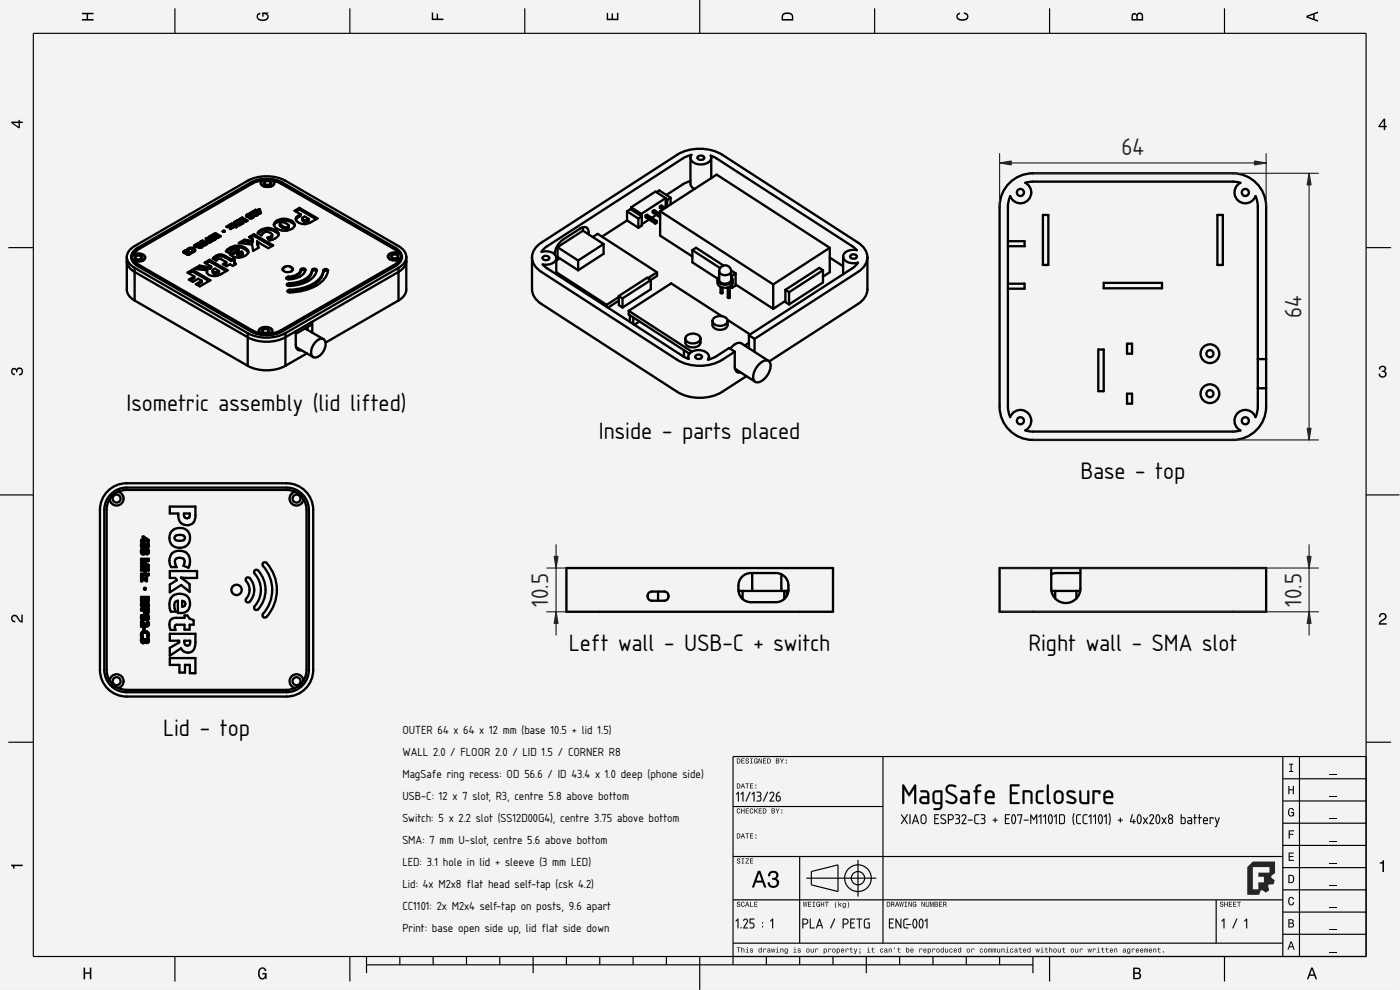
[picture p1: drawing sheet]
<svg xmlns="http://www.w3.org/2000/svg" width="420mm" height="297mm" viewBox="0 0 420 297" stroke-linecap="round" stroke-linejoin="round" font-family="sans-serif">
<defs><g id="words">
<g font-size="6.7" fill="#212529">
<text x="336.6" y="46.6">64</text>
<text x="390.6" y="95.4" transform="rotate(-90 390.6 95.4)">64</text>
<text x="164.6" y="182" transform="rotate(-90 164.6 182)">10.5</text>
<text x="390.6" y="182" transform="rotate(-90 390.6 182)">10.5</text>
</g>
<g font-size="6.7">
<text x="38" y="123.3">Isometric assembly (lid lifted)</text>
<text x="179.7" y="131.7">Inside - parts placed</text>
<text x="324.2" y="143.7">Base - top</text>
<text x="170.7" y="195.3">Left wall - USB-C + switch</text>
<text x="308.6" y="195.3">Right wall - SMA slot</text>
<text x="49" y="220.7">Lid - top</text>
</g>
<g font-size="3.3">
<text x="120.8" y="220.3">OUTER 64 x 64 x 12 mm (base 10.5 + lid 1.5)</text>
<text x="120.8" y="226.9">WALL 2.0 / FLOOR 2.0 / LID 1.5 / CORNER R8</text>
<text x="120.8" y="233.5">MagSafe ring recess: OD 56.6 / ID 43.4 x 1.0 deep (phone side)</text>
<text x="120.8" y="240.1">USB-C: 12 x 7 slot, R3, centre 5.8 above bottom</text>
<text x="120.8" y="246.7">Switch: 5 x 2.2 slot (SS12D00G4), centre 3.75 above bottom</text>
<text x="120.8" y="253.3">SMA: 7 mm U-slot, centre 5.6 above bottom</text>
<text x="120.8" y="259.9">LED: 3.1 hole in lid + sleeve (3 mm LED)</text>
<text x="120.8" y="266.5">Lid: 4x M2x8 flat head self-tap (csk 4.2)</text>
<text x="120.8" y="273.1">CC1101: 2x M2x4 self-tap on posts, 9.6 apart</text>
<text x="120.8" y="279.7">Print: base open side up, lid flat side down</text>
</g>
</g></defs>
<path d="M0 0h420v297h-420z" fill-rule="evenodd" fill="#f1f3f5"/>
<path d="M0 0h420v297h-420zM0 0v297h420v-297z" fill="#000"/>
<g fill="none" stroke="#000" stroke-width=".35">
<path d="M10 10h400v277h-400zM52.5 2.5v7.5M105 2.5v7.5M157.5 2.5v7.5M210 0v10M262.5 2.5v7.5M315 2.5v7.5M367.5 2.5v7.5M2.5 74.3h7.5M410 74.3h7.5M0 148.5h10M410 148.5h10"/>
<path d="M2.5 222.7h7.5M265 227v56M385 233.7h25M385 227v60M390 227v60M410 222.7h7.5M410 227h-190v62.5M220 257h165M220 242h45M240 257v26M257.5 258v11M385 253.7h25"/>
<path d="M385 247h25M385 240.3h25M220 270h165M242 263.5h21M243.5 261.5l8-2v8l-8-2zM365 270v13M385 273.7h25M385 267h25M385 260.3h25M52.5 287v7.5M105 287v7.5M110 289.5h200"/>
<path d="M110 287v5M120 287v2.5M130 287v2.5M140 287v2.5M150 287v2.5M160 287v5M170 287v2.5M180 287v2.5M190 287v2.5M200 287v2.5M210 287v10M220 283h165"/>
<path d="M230 287v2.5M240 287v2.5M250 287v2.5M260 287v5M270 287v2.5M280 287v2.5M290 287v2.5M300 287v2.5M310 287v5M315 287v7.5M367.5 287v7.5M385 280.3h25"/>
<circle cx="257.5" cy="263.5" r="4"/>
<circle cx="257.5" cy="263.5" r="2"/>
</g>
<g fill="#000">
<path d="M24.6 3.8h3.5v.5h-1.7v1.4h1.7v.5h-3.5v-.5h1.4v-1.4h-1.4z" fill-rule="evenodd"/>
<path d="M77.3 4.2l.8-.4v.5l-.3 .1a.68 .68 0 0 0-.4 .6 .68 .68 0 0 0 .4 .6 1.68 1.68 0 0 0 2.4-.6 .92 .92 0 0 0-1.1-.8v.8h-.4v-1.3h1.9v.3l-.5 .1 .4 .4a1.19 1.19 0 0 1-.9 1.7 1.9 1.9 0 0 1-2.6-1.3z" fill-rule="evenodd"/>
<path d="M129.6 3.8h.4v1.8h1v-1.5h.5v1.5h1.6v.4h-3.5z" fill-rule="evenodd"/>
<path d="M182.1 3.9h.4v1.7h1v-1.6h.5v1.6h1.2v-1.8h.4v2.3h-3.5z" fill-rule="evenodd"/>
<path d="M235 4a2.19 2.19 0 0 0-.4 2.2h3.5v-1.2a1.92 1.92 0 0 0-3.1-1zM235.3 4.4l.4-.2a1.44 1.44 0 0 1 2 .8v.7h-2.7l.1-1z" fill-rule="evenodd"/>
<path d="M287.3 4.2l.8-.4v.4l-.3 .1a.66 .66 0 0 0-.4 .6 .66 .66 0 0 0 .4 .6l.4 .2a1.59 1.59 0 0 0 2-.7 .9 .9 0 0 0-.9-.8v-.5a1.24 1.24 0 0 1 1.3 1.1 1.24 1.24 0 0 1-1 1.4 1.93 1.93 0 0 1-2.6-1.2z" fill-rule="evenodd"/>
<path d="M339.8 4.2l-.2 2h3.5v-1.4a.98 .98 0 0 0-.8-1 .98 .98 0 0 0-1.1 .6 .84 .84 0 0 0-1.4-.2zM340.1 4.5l.4-.1 .4 .1 .1 1.2h-1zM341.6 4.4l.4-.2a.57 .57 0 0 1 .7 .7v.8h-1.3z" fill-rule="evenodd"/>
<path d="M392.1 4.7v.6l3.5 1.2v-.4l-1.1-.4v-1.4l1.1-.4v-.4zM392.6 5l1.5-.5v1z" fill-rule="evenodd"/>
<path d="M3.4 36.5v.4l2.1 1.6h.5v-1.6h.8v-.4h-.8v-.5h-.4v.5zM4 36.9h1.6v1.1z" fill-rule="evenodd"/>
<path d="M415.3 35.6l-1.6 2.1v.5h1.6v.8h.4v-.8h.5v-.4h-.5v-2.2zM415.3 36.2v1.6h-1.1z" fill-rule="evenodd"/>
<path d="M3.6 110.6a.86 .86 0 0 1 1.4 .2 1.12 1.12 0 0 1 1.5-.4 1.12 1.12 0 0 1 .3 1.6l-.5 .6-.6 .1v-.5a.72 .72 0 0 0 .9-.7 .72 .72 0 0 0-.8-.7 .72 .72 0 0 0-.6 .9h-.4a.62 .62 0 0 0-.4-.8 .62 .62 0 0 0-.8 .4 .62 .62 0 0 0 .5 .8h.4l-.1 .5a1.17 1.17 0 0 1-1-.7 1.17 1.17 0 0 1 .2-1.3z" fill-rule="evenodd"/>
<path d="M414.1 110a1.01 1.01 0 0 1 1.5-.2 1.01 1.01 0 0 1 0 1.5 1.12 1.12 0 0 1 .4 1.6 1.12 1.12 0 0 1-1.6 .3l-.6-.6-.1-.5h.5a.72 .72 0 0 0 .6 .9 .72 .72 0 0 0 .8-.8 .72 .72 0 0 0-.9-.6v-.4a.62 .62 0 0 0 .8-.4 .62 .62 0 0 0-.5-.8 .62 .62 0 0 0-.7 .5l-.1 .4h-.4z" fill-rule="evenodd"/>
<path d="M3.6 184.7a1.22 1.22 0 0 1 2 .8l.8 .8v-1.9h.4v2.4a2.76 2.76 0 0 1-2-1.8 .69 .69 0 0 0-1.1 .5 .69 .69 0 0 0 .9 .8v.4a1.18 1.18 0 0 1-1.2-.6 1.18 1.18 0 0 1 .2-1.4z" fill-rule="evenodd"/>
<path d="M414.2 184.2a1.18 1.18 0 0 1 1.9 .3 1.18 1.18 0 0 1-1 1.7l-.8 .8h1.9v.4h-2.4a2.76 2.76 0 0 1 1.8-2 .69 .69 0 0 0-.5-1.1 .69 .69 0 0 0-.8 .9h-.5z" fill-rule="evenodd"/>
<path d="M221.1 227.6v1.5h.5a.77 .77 0 0 0 .6-.8 .77 .77 0 0 0-.6-.7zM221.3 227.8a.58 .58 0 0 1 .7 .5 .58 .58 0 0 1-.7 .6zM222.5 227.6v1.5h.9v-.2h-.7v-.5h.7v-.2h-.7v-.4h.7v-.2zM223.9 227.7a.6 .6 0 0 0 0 .6 .6 .6 0 0 0 .7 .2 .33 .33 0 0 1-.4 .5 .33 .33 0 0 1-.3-.4h-.2a.54 .54 0 0 0 .6 .6 .54 .54 0 0 0 .5-.7 .54 .54 0 0 0-.8-.4 .28 .28 0 0 1 .2-.4 .28 .28 0 0 1 .3 .3h.2v-.2l-.3-.2zM225.2 227.6v.2h.2v1.1h-.2v.2h.7v-.2h-.3v-1.1h.3v-.2zM226.4 227.7a.72 .72 0 0 0-.2 1 .72 .72 0 0 0 1 .3l.2 .1v-.8h-.6v.1h.4l-.2 .5a.52 .52 0 0 1-.6-.6 .52 .52 0 0 1 .7-.4l.3 .1-.3-.4zM227.7 227.6v1.5h.1v-1.3l.6 1.3h.2v-1.5h-.1v1.2l-.6-1.2zM229 227.6v1.5h.9v-.2h-.7v-.5h.7v-.2h-.7v-.4h.7v-.2zM230.3 227.6v1.5h.5a.77 .77 0 0 0 .5-.8 .77 .77 0 0 0-.5-.7zM230.5 227.8a.58 .58 0 0 1 .6 .5 .58 .58 0 0 1-.6 .6zM232.9 227.6v1.5h.5a.42 .42 0 0 0 .5-.3 .42 .42 0 0 0-.3-.5l.2-.2-.1-.4zM233.1 227.8h.3a.23 .23 0 0 1 .2 .2 .23 .23 0 0 1-.3 .2h-.2zM233.1 228.4h.3a.26 .26 0 0 1 .3 .2 .26 .26 0 0 1-.3 .3h-.3zM234.1 227.6l.5 .9v.6h.2v-.6l.5-.9h-.3l-.3 .7-.4-.7zM235.8 228.7v.4h.3v-.4zM235.8 227.9v.3h.3v-.3z" fill-rule="evenodd"/>
<path d="M221.1 235.1v1.5h.5a.77 .77 0 0 0 .6-.8 .77 .77 0 0 0-.6-.7zM221.3 235.3a.58 .58 0 0 1 .7 .5 .58 .58 0 0 1-.7 .6zM222.8 235.1l-.5 1.5h.2l.1-.5h.6l.2 .5h.2l-.5-1.5zM222.9 235.3l.3 .6h-.5zM223.7 235.1v.2h.4v1.3h.2v-1.3h.5v-.2zM225.1 235.1v1.5h.9v-.2h-.7v-.5h.7v-.2h-.7v-.4h.7v-.2zM226.7 236.2v.4h.3v-.4zM226.7 235.4v.3h.3v-.3z" fill-rule="evenodd"/>
<path d="M386.6 235.8h.4v1h1v-1h.3v2.5h-.3v-1.2h-1v1.2h-.4z" fill-rule="evenodd"/>
<path d="M386.9 229.1h1.2v.3h-.5v1.9h.5v.3h-1.2v-.3h.4v-1.9h-.4z" fill-rule="evenodd"/>
<path d="M3.3 259.4h3.5v.5h-2.5v.8h-.3a.77 .77 0 0 0-.7-.9z" fill-rule="evenodd"/>
<path d="M221.3 257.7a.6 .6 0 0 0 0 .6 .6 .6 0 0 0 .7 .3 .33 .33 0 0 1-.4 .4 .33 .33 0 0 1-.3-.4h-.2a.54 .54 0 0 0 .6 .6 .54 .54 0 0 0 .5-.7 .54 .54 0 0 0-.8-.4 .28 .28 0 0 1 .2-.4 .28 .28 0 0 1 .3 .3h.2v-.2l-.3-.2zM222.6 257.6v.2h.2v1.1h-.2v.2h.7v-.2h-.3v-1.1h.3v-.2zM223.8 257.6v.2h.8l-.9 1.3h1.1v-.2h-.9l.9-1.3zM225.1 257.6v1.5h.9v-.2h-.7v-.5h.7v-.2h-.7v-.4h.7v-.2z" fill-rule="evenodd"/>
<path d="M221.1 250.1v1.5h.5a.77 .77 0 0 0 .6-.8 .77 .77 0 0 0-.6-.7zM221.3 250.3a.58 .58 0 0 1 .7 .5 .58 .58 0 0 1-.7 .6zM222.8 250.1l-.5 1.5h.2l.1-.5h.6l.2 .5h.2l-.5-1.5zM222.9 250.3l.3 .6h-.5zM223.7 250.1v.2h.4v1.3h.2v-1.3h.5v-.2zM225.1 250.1v1.5h.9v-.2h-.7v-.5h.7v-.2h-.7v-.4h.7v-.2zM226.7 251.2v.4h.3v-.4zM226.7 250.4v.3h.3v-.3z" fill-rule="evenodd"/>
<path d="M221.3 242.7a.72 .72 0 0 0-.2 1 .72 .72 0 0 0 .9 .3l.2-.5-.4 .4a.56 .56 0 0 1-.5-.6 .56 .56 0 0 1 .6-.5l.3 .2-.4-.4zM222.4 242.6v1.5h.2v-.7h.6v.7h.2v-1.5h-.2v.6h-.6v-.6zM223.8 242.6v1.5h.9v-.2h-.7v-.5h.7v-.2h-.7v-.4h.7v-.2zM225.2 242.7a.72 .72 0 0 0-.2 1 .72 .72 0 0 0 .9 .3l.2-.5-.4 .4a.56 .56 0 0 1-.5-.6 .56 .56 0 0 1 .6-.5l.3 .2-.4-.4zM226.4 242.6v1.5h.2l.2-.8 .5 .8h.2l-.6-.9 .6-.6h-.3l-.6 .7v-.7zM227.7 242.6v1.5h.9v-.2h-.7v-.5h.7v-.2h-.7v-.4h.7v-.2zM228.9 242.6v1.5h.5a.77 .77 0 0 0 .6-.8 .77 .77 0 0 0-.6-.7zM229.1 242.7a.58 .58 0 0 1 .7 .6 .58 .58 0 0 1-.7 .6zM231.6 242.6v1.5h.5a.42 .42 0 0 0 .5-.3 .42 .42 0 0 0-.3-.5l.2-.3-.1-.3zM231.7 242.7h.4a.23 .23 0 0 1 .2 .3 .23 .23 0 0 1-.3 .2h-.3zM231.7 243.4h.4a.26 .26 0 0 1 .3 .2 .26 .26 0 0 1-.3 .3h-.4zM232.7 242.6l.6 .9v.6h.2v-.6l.5-.9h-.3l-.3 .7-.4-.7zM234.5 243.7v.4h.3v-.4zM234.5 242.9v.3h.3v-.3z" fill-rule="evenodd"/>
<path d="M386.7 255.8h1.6v.3h-1.2v.8h1.1v.3h-1.1v.8h1.2v.3h-1.6z" fill-rule="evenodd"/>
<path d="M386.7 249.1h1.7v.3h-1.3v.8h1v.3h-1v1.1h-.4z" fill-rule="evenodd"/>
<path d="M386.8 242.8a.85 .85 0 0 1 .9-.4 .85 .85 0 0 1 .7 .8h-.4l-.3-.5a1.04 1.04 0 0 0-.9 .9 1.04 1.04 0 0 0 .7 1.1l.4-.2 .1-.6h-.5v-.3h.9v1.4l-.3-.4-.4 .4a1.2 1.2 0 0 1-1.1-1.8z" fill-rule="evenodd"/>
<path d="M221.3 270.7a.6 .6 0 0 0 0 .6 .6 .6 0 0 0 .7 .3 .33 .33 0 0 1-.4 .4 .33 .33 0 0 1-.3-.4h-.2a.54 .54 0 0 0 .6 .6 .54 .54 0 0 0 .5-.7 .54 .54 0 0 0-.8-.4 .28 .28 0 0 1 .2-.4 .28 .28 0 0 1 .3 .3h.2v-.2l-.3-.2zM222.6 270.7a.72 .72 0 0 0-.2 1 .72 .72 0 0 0 .9 .3l.2-.5-.4 .4a.56 .56 0 0 1-.5-.6 .56 .56 0 0 1 .6-.5l.3 .2-.4-.4zM224.1 270.6l-.5 1.5h.2l.1-.5h.6l.2 .5h.2l-.5-1.5zM224.2 270.8l.3 .7h-.5zM225.1 270.6v1.5h1v-.2h-.8v-1.3zM226.4 270.6v1.5h.9v-.2h-.7v-.5h.7v-.2h-.7v-.4h.7v-.2z" fill-rule="evenodd"/>
<path d="M227.5 261.3l-1.9 5h.7l.5-1.5h2l.5 1.5h.7l-1.8-5zM227.8 262l.8 2.2h-1.5zM230.9 261.7l-.4 1.2h.6a.88 .88 0 0 1 .5-1.1 .88 .88 0 0 1 1.1 .4 .88 .88 0 0 1-.3 1.2h-.7v.6a1.03 1.03 0 0 1 1.4 .6 1.03 1.03 0 0 1-.7 1.3 1.03 1.03 0 0 1-1.3-.7l-.1-.5h-.7a1.68 1.68 0 0 0 2.2 1.7 1.68 1.68 0 0 0 .9-2.6l-.4-.2a1.29 1.29 0 0 0 .5-1.6 1.29 1.29 0 0 0-1.5-.7z" fill-rule="evenodd"/>
<path d="M241 270.6l.2 1.5h.2l.2-1.3 .3 1.3h.1l.3-1.5h-.2l-.2 1.2-.2-1.2h-.2l-.2 1.2-.2-1.2zM242.5 270.6v1.5h.9v-.2h-.7v-.5h.7v-.2h-.7v-.4h.7v-.2zM243.9 270.6v.2h.2v1.1h-.2v.2h.7v-.2h-.3v-1.1h.3v-.2zM245.1 270.7a.72 .72 0 0 0-.2 1 .72 .72 0 0 0 1 .3l.2 .1v-.8h-.6v.1h.4l-.2 .5a.52 .52 0 0 1-.6-.6 .52 .52 0 0 1 .7-.4l.3 .1-.3-.4zM246.3 270.6v1.5h.2v-.7h.6v.7h.2v-1.5h-.2v.6h-.6v-.6zM247.6 270.6v.2h.4v1.3h.2v-1.3h.5v-.2zM250.9 270.5a1.35 1.35 0 0 0 .1 2 1.84 1.84 0 0 1 0-2zM251.6 270.5v1.6h.2l.2-.6 .4 .6h.2l-.5-.8 .5-.4-.8 .5v-.9zM253 271a.55 .55 0 0 0-.2 .8 .55 .55 0 0 0 .8 .1 .41 .41 0 0 1-.2 .4 .41 .41 0 0 1-.5-.1 .47 .47 0 0 0 .5 .3 .47 .47 0 0 0 .4-.5v-1.1l-.2 .2-.3-.2zM253.1 271.2l.1-.1a.39 .39 0 0 1 .4 .4 .39 .39 0 0 1-.5 .3zM254.4 270.5a1.85 1.85 0 0 1 0 2 1.22 1.22 0 0 0 0-2z" fill-rule="evenodd"/>
<path d="M266.1 270.6v1.5h.5a.77 .77 0 0 0 .6-.8 .77 .77 0 0 0-.6-.7zM266.3 270.8a.58 .58 0 0 1 .7 .5 .58 .58 0 0 1-.7 .6zM267.5 270.6v1.5h.2v-.7a.45 .45 0 0 1 .5 .2 .45 .45 0 0 1 0 .5l.3-.1-.3-.7a.42 .42 0 0 0 .2-.4 .42 .42 0 0 0-.4-.3zM267.7 270.8h.2a.26 .26 0 0 1 .3 .2 .26 .26 0 0 1-.3 .3h-.2zM269.1 270.6l-.5 1.5h.2l.1-.5h.6l.2 .5h.2l-.5-1.5zM269.2 270.8l.3 .6h-.5zM269.9 270.6l.2 1.5h.2l.2-1.3 .3 1.3h.1l.3-1.5h-.2l-.1 1.2-.3-1.2h-.1l-.3 1.2-.1-1.2zM271.5 270.6v.2h.2v1.1h-.2v.2h.7v-.2h-.3v-1.1h.3v-.2zM272.7 270.6v1.5h.1v-1.3l.6 1.3h.2v-1.5h-.1v1.2l-.6-1.2zM274 270.7a.72 .72 0 0 0-.2 1 .72 .72 0 0 0 1 .3l.2 .1v-.8h-.6v.1h.4l-.2 .5a.52 .52 0 0 1-.6-.6 .52 .52 0 0 1 .7-.4l.3 .1-.3-.4zM276.6 270.6v1.5h.1v-1.3l.6 1.3h.2v-1.5h-.1v1.2l-.6-1.2zM277.8 270.6v.9a.52 .52 0 0 0 .6 .6 .52 .52 0 0 0 .5-.6v-.9h-.2v.9a.33 .33 0 0 1-.3 .4 .33 .33 0 0 1-.4-.4v-.9zM279.1 270.6v1.5h.2v-1.4l.3 1.4h.1l.3-1.4v1.4h.2v-1.5h-.3l-.2 1.3-.3-1.3zM280.5 270.6v1.5h.5a.42 .42 0 0 0 .5-.3 .42 .42 0 0 0-.3-.5l.2-.2-.1-.4zM280.7 270.8h.3a.23 .23 0 0 1 .2 .2 .23 .23 0 0 1-.3 .2h-.2zM280.7 271.4h.3a.26 .26 0 0 1 .3 .2 .26 .26 0 0 1-.3 .3h-.3zM281.8 270.6v1.5h1v-.2h-.8v-.5h.7v-.2h-.7v-.4h.7v-.2zM283.1 270.6v1.5h.2v-.7a.45 .45 0 0 1 .5 .2 .45 .45 0 0 1 .1 .5l.2-.1-.3-.7a.42 .42 0 0 0 .2-.4 .42 .42 0 0 0-.4-.3zM283.3 270.8h.2a.26 .26 0 0 1 .3 .2 .26 .26 0 0 1-.3 .3h-.2z" fill-rule="evenodd"/>
<path d="M366.3 270.7a.6 .6 0 0 0 0 .6 .6 .6 0 0 0 .7 .3 .33 .33 0 0 1-.4 .4 .33 .33 0 0 1-.3-.4h-.2a.54 .54 0 0 0 .6 .6 .54 .54 0 0 0 .5-.7 .54 .54 0 0 0-.8-.4 .28 .28 0 0 1 .2-.4 .28 .28 0 0 1 .3 .3h.2v-.2l-.3-.2zM367.4 270.6v1.5h.2v-.7h.6v.7h.2v-1.5h-.2v.6h-.6v-.6zM368.8 270.6v1.5h.9v-.2h-.7v-.5h.7v-.2h-.7v-.4h.7v-.2zM370.1 270.6v1.5h.9v-.2h-.7v-.5h.7v-.2h-.7v-.4h.7v-.2zM371.3 270.6v.2h.4v1.3h.2v-1.3h.5v-.2z" fill-rule="evenodd"/>
<path d="M386.7 262.5v2.5h.8a1.28 1.28 0 0 0 1-1.3 1.28 1.28 0 0 0-1-1.2zM387 262.8a.96 .96 0 0 1 1.1 .9 .96 .96 0 0 1-1.1 1z" fill-rule="evenodd"/>
<path d="M386.7 275.8v2.5h.9a.7 .7 0 0 0 .8-.5 .7 .7 0 0 0-.5-.8l.4-.6a.62 .62 0 0 0-.8-.6zM387 276.1h.5a.38 .38 0 0 1 .4 .4 .38 .38 0 0 1-.4 .3h-.5zM387 277.1h.5a.44 .44 0 0 1 .5 .5 .44 .44 0 0 1-.4 .4h-.6z" fill-rule="evenodd"/>
<path d="M386.8 269.4a.85 .85 0 0 1 1-.3 .85 .85 0 0 1 .6 .8h-.4l-.3-.5a1.05 1.05 0 0 0-.8 .9 1.05 1.05 0 0 0 .6 1.1l.4-.2 .2-.5h.3a.89 .89 0 0 1-.7 1 .89 .89 0 0 1-1-.8z" fill-rule="evenodd"/>
<path d="M414.1 258.8a.77 .77 0 0 0 .9-.7h.4v3.5h-.5v-2.5h-.8z" fill-rule="evenodd"/>
<path d="M25.1 290.3h.4v1.4h1.5v-1.4h.4v3.5h-.4v-1.6h-1.5v1.6h-.4z" fill-rule="evenodd"/>
<path d="M77.8 290.7a1.19 1.19 0 0 1 1.3-.4 1.19 1.19 0 0 1 .9 1.1h-.5l-.1-.3a.68 .68 0 0 0-.6-.5 .68 .68 0 0 0-.7 .4 1.68 1.68 0 0 0 .6 2.5 .92 .92 0 0 0 .8-1.1h-.8v-.5h1.3v1.9h-.2l-.1-.5-.4 .5a1.19 1.19 0 0 1-1.8-1v-1.5z" fill-rule="evenodd"/>
<path d="M221.1 284.3v.2h.4v1.3h.2v-1.3h.5v-.2zM222.5 284.2v1.6h.2v-.8l.3-.3 .2 .2v.9h.2v-.8a.38 .38 0 0 0-.3-.4 .38 .38 0 0 0-.4 .2v-.6zM223.9 284.7l.3 .1v.8l-.4 .2h1l-.4-.2v-.9zM224.2 284.2l.2 .2zM225.2 284.7v.4l.6 .3a.26 .26 0 0 1-.2 .3 .26 .26 0 0 1-.3-.3h-.2a.42 .42 0 0 0 .6 .4 .42 .42 0 0 0 .1-.7l-.5-.2 .2-.2 .5 .2-.1-.2zM227.8 284.7a.54 .54 0 0 0-.2 .8 .54 .54 0 0 0 .8 .1l.2 .2v-1.6h-.2v.6l-.3-.2zM227.9 284.9l.1-.1a.39 .39 0 0 1 .4 .4 .39 .39 0 0 1-.5 .3zM229.1 284.6v1.2h.2v-1l.7 .2a.38 .38 0 0 0-.3-.4 .38 .38 0 0 0-.5 .2zM230.4 284.7l-.1 .3 .5-.2 .1 .3a.42 .42 0 0 0-.6 .1 .42 .42 0 0 0 .3 .6l.7-.2-.2-.9zM230.5 285.4a.25 .25 0 0 1 .5 0 .25 .25 0 0 1-.5 0zM231.4 284.6l.3 1.2h.2l.2-1 .1 1h.2l.3-1.2h-.2l-.2 1-.2-1h-.1l-.2 1-.2-1zM233 284.7l.3 .1v.8l-.4 .2h1l-.4-.2v-.9zM233.3 284.2l.2 .2zM234.2 284.6v1.2h.2v-.8l.3-.3 .2 .2v.9h.2v-.8a.38 .38 0 0 0-.3-.4 .38 .38 0 0 0-.4 .2zM235.6 284.7a.55 .55 0 0 0-.2 .8 .55 .55 0 0 0 .8 .1 .41 .41 0 0 1-.2 .5 .41 .41 0 0 1-.5-.2 .47 .47 0 0 0 .5 .3 .47 .47 0 0 0 .4-.5v-1.1l-.2 .2-.3-.2zM235.7 284.9l.1-.1a.39 .39 0 0 1 .4 .4 .39 .39 0 0 1-.5 .3zM238.2 284.7l.3 .1v.8l-.4 .2h1l-.4-.2v-.9zM238.5 284.2l.2 .2zM239.5 284.7v.4l.6 .3a.26 .26 0 0 1-.2 .3 .26 .26 0 0 1-.3-.3h-.2a.42 .42 0 0 0 .6 .4 .42 .42 0 0 0 .1-.7l-.5-.2 .3-.2 .4 .2-.1-.2zM242 285.2a.57 .57 0 0 0 1.1 0 .57 .57 0 0 0-1.1 0zM242.2 284.9l.1-.1a.4 .4 0 0 1 .5 .4 .4 .4 0 0 1-.6 .3zM243.3 284.6v.8a.38 .38 0 0 0 .3 .4 .38 .38 0 0 0 .4-.2l.2 .2v-1.2h-.2v.8l-.3 .2-.2-.1v-.9zM244.7 284.6v1.2h.2l.1-1 .6 .2a.38 .38 0 0 0-.3-.4 .38 .38 0 0 0-.4 .2zM247.2 284.6v1.6h.2l.1-.5a.53 .53 0 0 0 .7-.5 .53 .53 0 0 0-.8-.4zM247.5 284.9l.1-.1a.39 .39 0 0 1 .4 .4 .39 .39 0 0 1-.5 .3zM248.6 284.6v1.2h.2l.1-1 .6 .2a.38 .38 0 0 0-.3-.4 .38 .38 0 0 0-.4 .2zM249.8 285.2a.57 .57 0 0 0 1.1 0 .57 .57 0 0 0-1.1 0zM250 284.9l.1-.1a.4 .4 0 0 1 .5 .4 .4 .4 0 0 1-.6 .3zM251.1 284.6v1.6h.2l.1-.5a.53 .53 0 0 0 .7-.5 .53 .53 0 0 0-.8-.4zM251.4 284.9l.1-.1a.39 .39 0 0 1 .4 .4 .39 .39 0 0 1-.5 .3zM252.5 284.7a.57 .57 0 0 0-.1 .9 .57 .57 0 0 0 .9 0v-.2l-.5 .2-.2-.3h.7l-.1-.6-.3-.1zM252.7 284.8h.3l.2 .3h-.6zM253.8 284.6v1.2h.2l.1-1 .6 .2a.38 .38 0 0 0-.3-.4 .38 .38 0 0 0-.4 .2zM255.3 284.3v.4l-.4 .1h.4l.1 .9 .5 .1-.4-.4v-.6h.4v-.1h-.4v-.4zM256.2 284.6l.5 1.2-.4 .4h.3l.7-1.6h-.2l-.3 1-.4-1zM257.9 284.6v.3h.3v-.3zM257.9 285.5l.2 .3-.2 .4 .3-.4v-.3zM260.3 284.7l.3 .1v.8l-.4 .2h1l-.4-.2v-.9zM260.6 284.2l.2 .2zM261.8 284.3v.4l-.3 .1h.3l.1 .9 .5 .1-.4-.4v-.6h.4v-.1h-.4v-.4zM264.2 284.7a.57 .57 0 0 0 0 .9 .57 .57 0 0 0 .8 0l-.1-.2a.32 .32 0 0 1-.5 0 .32 .32 0 0 1 0-.4 .32 .32 0 0 1 .5 0h.2l-.3-.4zM265.6 284.7l-.2 .3 .6-.2 .1 .3a.42 .42 0 0 0-.7 .1 .42 .42 0 0 0 .3 .6l.7-.2-.2-.9zM265.6 285.4a.25 .25 0 0 1 .5 0 .25 .25 0 0 1-.5 0zM266.7 284.6v1.2h.2v-.8l.3-.3 .2 .2v.9h.2v-.8a.38 .38 0 0 0-.2-.4 .38 .38 0 0 0-.5 .2zM268.4 284.2l.2 .6zM269.6 284.3v.4l-.3 .1h.3l.1 .9 .5 .1-.4-.4v-.6h.4v-.1h-.4v-.4zM271.9 284.2v1.6l.2-.2a.5 .5 0 0 0 .8-.4 .5 .5 0 0 0-.8-.4v-.6zM272.2 284.9l.1-.1a.39 .39 0 0 1 .4 .4 .39 .39 0 0 1-.5 .3zM273.3 284.7a.57 .57 0 0 0-.1 .9 .57 .57 0 0 0 .9 0v-.2l-.5 .2-.2-.3h.8l-.2-.6-.3-.1zM273.5 284.8h.3l.2 .3h-.6zM275.9 284.6v1.2h.2l.1-1 .6 .2a.38 .38 0 0 0-.3-.4 .38 .38 0 0 0-.4 .2zM277.2 284.7a.57 .57 0 0 0 0 .9 .57 .57 0 0 0 .8 0l.1-.2-.6 .2-.2-.3h.8l-.2-.6-.3-.1zM277.4 284.8h.3l.2 .3h-.6zM278.4 284.6v1.6h.2l.1-.5a.53 .53 0 0 0 .8-.5 .53 .53 0 0 0-.9-.4zM278.7 284.9l.1-.1a.39 .39 0 0 1 .4 .4 .39 .39 0 0 1-.5 .3zM279.8 284.6v1.2h.2l.1-1 .6 .2a.38 .38 0 0 0-.3-.4 .38 .38 0 0 0-.4 .2zM281 285.2a.57 .57 0 0 0 1.1 0 .57 .57 0 0 0-1.1 0zM281.3 284.9l.1-.1a.4 .4 0 0 1 .4 .4 .4 .4 0 0 1-.5 .3zM282.4 284.7a.54 .54 0 0 0-.1 .8 .54 .54 0 0 0 .8 .1l.1 .2v-1.6h-.1v.6l-.4-.2zM282.6 284.9v-.1a.39 .39 0 0 1 .5 .4 .39 .39 0 0 1-.5 .3zM283.6 284.6v.8a.38 .38 0 0 0 .3 .4 .38 .38 0 0 0 .5-.2l.1 .2v-1.2h-.1l-.1 .8-.3 .2-.2-.1v-.9zM285 284.7a.57 .57 0 0 0 0 .9 .57 .57 0 0 0 .8 0l-.1-.2a.32 .32 0 0 1-.5 0 .32 .32 0 0 1 0-.4 .32 .32 0 0 1 .5 0h.2l-.3-.4zM286.3 284.7a.57 .57 0 0 0 0 .9 .57 .57 0 0 0 .8 0l.1-.2-.6 .2-.2-.3h.8l-.2-.6-.3-.1zM286.5 284.8h.3l.2 .3h-.6zM287.6 284.7a.54 .54 0 0 0-.1 .8 .54 .54 0 0 0 .8 .1l.2 .2v-1.6h-.2v.6l-.4-.2zM287.8 284.9v-.1a.39 .39 0 0 1 .5 .4 .39 .39 0 0 1-.5 .3zM290.1 285.2a.57 .57 0 0 0 1.1 0 .57 .57 0 0 0-1.1 0zM290.4 284.9l.1-.1a.4 .4 0 0 1 .4 .4 .4 .4 0 0 1-.5 .3zM291.5 284.6v1.2h.2l.1-1 .6 .2a.38 .38 0 0 0-.3-.4 .38 .38 0 0 0-.4 .2zM294.2 284.7a.57 .57 0 0 0-.1 .9 .57 .57 0 0 0 .8 0l-.1-.2a.32 .32 0 0 1-.5 0 .32 .32 0 0 1 0-.4 .32 .32 0 0 1 .5 0h.2l-.3-.4zM295.3 285.2a.57 .57 0 0 0 1.1 0 .57 .57 0 0 0-1.1 0zM295.6 284.9l.1-.1a.4 .4 0 0 1 .4 .4 .4 .4 0 0 1-.5 .3zM296.6 284.6v1.2h.2l.1-1.1 .1 1.1h.2l.2-1.1 .1 1.1h.1l-.1-1.2zM297.9 284.6v1.2h.2l.1-1.1 .1 1.1h.2l.2-1.1 .1 1.1h.1l-.1-1.2zM299.3 284.6v.8a.38 .38 0 0 0 .2 .4 .38 .38 0 0 0 .5-.2l.2 .2v-1.2h-.2l-.1 .8-.2 .2-.2-.1-.1-.9zM300.6 284.6v1.2h.2v-.8l.3-.3 .2 .2v.9h.2v-.8a.38 .38 0 0 0-.3-.4 .38 .38 0 0 0-.5 .2zM302 284.7l.3 .1v.8l-.4 .2h.9l-.4-.2v-.9zM302.3 284.2l.2 .2zM303.3 284.7a.57 .57 0 0 0-.1 .9 .57 .57 0 0 0 .9 0l-.2-.2a.32 .32 0 0 1-.5 0 .32 .32 0 0 1 0-.4 .32 .32 0 0 1 .5 0h.2l-.3-.4zM304.6 284.7l-.1 .3 .2-.2a.23 .23 0 0 1 .3-.1 .23 .23 0 0 1 .1 .4 .42 .42 0 0 0-.6 .1 .42 .42 0 0 0 .3 .6l.6-.2-.2-.9zM304.6 285.4a.25 .25 0 0 1 .5 0 .25 .25 0 0 1-.5 0zM306 284.3v.4l-.3 .1h.3l.1 .9 .5 .1-.4-.4v-.6h.4v-.1h-.4v-.4zM307.2 284.7a.57 .57 0 0 0-.1 .9 .57 .57 0 0 0 .8 0l.1-.2-.6 .2-.2-.3h.8l-.1-.6-.4-.1zM307.3 284.8h.3l.2 .3h-.6zM308.4 284.7a.54 .54 0 0 0-.1 .8 .54 .54 0 0 0 .8 .1l.2 .2v-1.6h-.2v.6l-.4-.2zM308.6 284.9l.1-.1a.39 .39 0 0 1 .4 .4 .39 .39 0 0 1-.5 .3zM310.8 284.6l.3 1.2h.1l.2-1 .2 1h.2l.3-1.2h-.2l-.2 1-.2-1h-.2l-.1 1-.2-1zM312.4 284.7l.3 .1v.8l-.4 .2h.9l-.3-.2v-.9zM312.7 284.2l.2 .2zM313.8 284.3v.4l-.3 .1h.3l.1 .9 .6 .1-.5-.4v-.6h.5v-.1h-.5v-.4zM314.9 284.2v1.6h.2v-.8l.3-.3 .2 .2v.9h.2v-.8a.38 .38 0 0 0-.3-.4 .38 .38 0 0 0-.4 .2v-.6zM316.1 285.2a.6 .6 0 0 0 1.2 0 .6 .6 0 0 0-1.2 0zM316.4 284.9l.1-.1a.4 .4 0 0 1 .4 .4 .4 .4 0 0 1-.5 .3zM317.5 284.6v.8a.38 .38 0 0 0 .2 .4 .38 .38 0 0 0 .5-.2l.2 .2v-1.2h-.2v.8l-.3 .2-.2-.1v-.9zM319 284.3v.4l-.3 .1h.3l.1 .9 .6 .1-.5-.4v-.6h.5v-.1h-.5v-.4zM321.3 285.2a.6 .6 0 0 0 1.2 0 .6 .6 0 0 0-1.2 0zM321.6 284.9l.1-.1a.4 .4 0 0 1 .4 .4 .4 .4 0 0 1-.5 .3zM322.7 284.6v.8a.38 .38 0 0 0 .2 .4 .38 .38 0 0 0 .5-.2l.2 .2v-1.2h-.2v.8l-.3 .2-.2-.1v-.9zM324.1 284.6v1.2h.1l.1-1 .7 .2a.38 .38 0 0 0-.3-.4 .38 .38 0 0 0-.5 .2zM326.4 284.6l.3 1.2h.2l.1-1 .2 1h.2l.3-1.2h-.2l-.2 1-.2-1h-.2l-.1 1-.2-1zM328 284.6v1.2h.1l.1-1 .7 .2a.38 .38 0 0 0-.3-.4 .38 .38 0 0 0-.5 .2zM329.3 284.7l.3 .1v.8l-.4 .2h1l-.4-.2v-.9zM329.6 284.2l.2 .2zM330.7 284.3v.4l-.3 .1h.3l.1 .9 .6 .1-.5-.4v-.6h.5v-.1h-.5v-.4zM332 284.3v.4l-.3 .1h.3l.1 .9 .6 .1-.5-.4v-.6h.5v-.1h-.5v-.4zM333.2 284.7a.57 .57 0 0 0-.1 .9 .57 .57 0 0 0 .8 0l.1-.2-.6 .2-.1-.3h.7l-.1-.6-.4-.1zM333.3 284.8h.4l.1 .3h-.5zM334.4 284.6v1.2h.2v-.8l.3-.3 .2 .2v.9h.2v-.8a.38 .38 0 0 0-.3-.4 .38 .38 0 0 0-.4 .2zM337.1 284.7l-.1 .3 .2-.2a.23 .23 0 0 1 .4-.1 .23 .23 0 0 1 0 .4 .42 .42 0 0 0-.6 .1 .42 .42 0 0 0 .3 .6l.7-.2-.3-.9zM337.2 285.4a.25 .25 0 0 1 .5 0 .25 .25 0 0 1-.5 0zM338.3 284.7a.55 .55 0 0 0-.1 .8 .55 .55 0 0 0 .8 .1 .41 .41 0 0 1-.2 .5 .41 .41 0 0 1-.5-.2 .47 .47 0 0 0 .5 .3 .47 .47 0 0 0 .4-.5v-1.1l-.2 .2-.3-.2zM338.5 284.9l.1-.1a.39 .39 0 0 1 .4 .4 .39 .39 0 0 1-.5 .3zM339.7 284.6v1.2h.2v-1l.7 .2a.38 .38 0 0 0-.3-.4 .38 .38 0 0 0-.5 .2zM341 284.7a.57 .57 0 0 0-.1 .9 .57 .57 0 0 0 .8 0l.1-.2-.6 .2-.1-.3h.7l-.1-.6-.4-.1zM341.1 284.8h.4l.1 .3h-.5zM342.3 284.7a.57 .57 0 0 0-.1 .9 .57 .57 0 0 0 .8 0l.1-.2-.6 .2-.1-.3h.7l-.1-.6-.4-.1zM342.4 284.8h.4l.1 .3h-.5zM343.4 284.6v1.2h.2l.2-1.1 .1 1.1h.1l.2-1.1 .1 1.1h.2l-.1-1.2zM344.9 284.7a.57 .57 0 0 0-.1 .9 .57 .57 0 0 0 .8 0l.1-.2-.6 .2-.1-.3h.7l-.1-.6-.4-.1zM345 284.8h.4l.1 .3h-.5zM346.1 284.6v1.2h.2v-.8l.3-.3 .2 .2v.9h.2v-.8a.38 .38 0 0 0-.3-.4 .38 .38 0 0 0-.4 .2zM347.7 284.3v.4l-.4 .1h.4v.9l.6 .1-.5-.4v-.6h.5v-.1h-.5v-.4zM349 285.5v.3h.3v-.3z" fill-rule="evenodd"/>
<path d="M340.1 290.3v3.5h1.3a.98 .98 0 0 0 1.1-.7 .98 .98 0 0 0-.6-1.2 .86 .86 0 0 0 .4-1 .86 .86 0 0 0-1-.6zM340.5 290.7h.8a.53 .53 0 0 1 .6 .6 .53 .53 0 0 1-.7 .5h-.7zM340.5 292.2h.8a.61 .61 0 0 1 .7 .6 .61 .61 0 0 1-.7 .6h-.8z" fill-rule="evenodd"/>
<path d="M387.3 282.5l-.9 2.5h.3l.3-.8h1l.2 .8h.4l-.9-2.5zM387.5 282.8l.4 1.1h-.8z" fill-rule="evenodd"/>
<path d="M393.5 290.3l-1.3 3.5h.5l.3-1h1.4l.4 1h.5l-1.3-3.5zM393.7 290.8l.6 1.6h-1.1z" fill-rule="evenodd"/>
</g>
<path d="M398.9 239h2.2M398.9 232.4h2.2M398.9 259h2.2M398.9 252.4h2.2M398.9 245.7h2.2M398.9 279h2.2M398.9 272.4h2.2M398.9 265.7h2.2M398.9 285.7h2.2" fill="none" stroke="#000" stroke-width=".3"/>
<path d="M374.3 260.2v8.3h3.4l.7-1.3 .4-.1 1.1 .7 .9-.6-.2-1.5 .3-.3 1.2-.1 .4-1-.1-.3-.9-.7v-.3l1.1-1 .1-3.5h-6.7zM376 260.2h5v1.6h-3.3v1.3h1.6v1.6h-1.6v2.1h-1.7z" fill-rule="evenodd" fill="#212529"/>
<g fill="#000">
<path d="M221.5 237.6l.3 .1-.2 2.8-.2-.2 .1-2.3-.4 .4-.2-.1zM221.5 237.6l-.6 .7 .2 .1 .4-.4 .1 2.5 .1-2.8zM222.8 237.6l.3 .1-.1 2.8-.2-.2 .1-2.3-.4 .4-.3-.1zM222.8 237.6l-.5 .7 .2 .1 .4-.4 .1 2.5 .1-2.8zM225 237.6l.2 .2-1.1 2.6-.3 .1zM225 237.6l-1.2 2.8h.2l1.2-2.6zM226.2 237.6l.3 .1-.2 2.8-.2-.2 .1-2.3-.4 .4-.2-.1zM226.2 237.6l-.6 .7 .2 .1 .4-.4 .1 2.5 .1-2.8zM227.1 237.6l.9-.1 .3 .3a.71 .71 0 0 1-.1 1.1 .96 .96 0 0 1 .2 1.3 .96 .96 0 0 1-1.4 .1l1.1-.2a.68 .68 0 0 0 .1-.8 .68 .68 0 0 0-.8-.3v-.3a.56 .56 0 0 0 .6-.1 .56 .56 0 0 0 .1-.6l-1-.2zM227.1 237.6v.2l1 .2v.6l-.7 .3 .7 .2a.77 .77 0 0 1 0 1 .77 .77 0 0 1-1 .2 .88 .88 0 0 0 1.3-.1 .88 .88 0 0 0-.2-1.3 .84 .84 0 0 0 .1-1.2 .84 .84 0 0 0-1.2-.1zM230.2 237.6l.3 .2-1.2 2.6-.3 .1zM230.3 237.6l-1.2 2.8h.2l1.2-2.6zM231.1 237.7a.73 .73 0 0 1 1.1 .1l.2 .8-1.1 1.6h.9l.2 .3h-1.4l1-1.9v-.6a.59 .59 0 0 0-.9 .3l-.2-.2zM231.2 237.7l-.3 .4 .3 .1a.47 .47 0 0 1 .7-.3 .47 .47 0 0 1 .1 .7l-1 1.9h1.3l-.1-.3h-.9l1-1.5a.72 .72 0 0 0-.1-.9 .72 .72 0 0 0-.9-.1zM233.2 237.9l.8-.3-.9 1.1 1 .3a1.15 1.15 0 0 1 0 1.3l-.7 .2-.6-.7a2.1 2.1 0 0 1 .4-1.9zM233.2 238a2.15 2.15 0 0 0-.3 2 .85 .85 0 0 0 1.2 .2 .85 .85 0 0 0 .2-1.2 .85 .85 0 0 0-1.2-.2l.2-.5 .7-.7zM233.1 239l.2 1.1h.6a.67 .67 0 0 0-.3-1.1zM233.1 239l.8 .2a.58 .58 0 0 1 .1 .7 .58 .58 0 0 1-.7 .2z"/>
<path d="M221.5 237.6l.3 .1-.2 2.8-.1-2.5-.4 .4-.2-.1zM222.8 237.6l.3 .1-.1 2.8-.2-2.5-.4 .4-.2-.1zM225 237.6l.2 .2-1.1 2.6-.3 .1zM226.2 237.6l.3 .1-.2 2.8-.1-2.5-.4 .4-.2-.1zM227.1 237.6l.1-.1a.83 .83 0 0 1 1.1 .3 .83 .83 0 0 1-.1 1.1 .94 .94 0 0 1 .2 1.3 .94 .94 0 0 1-1.4 .1l.1-.1a.77 .77 0 0 0 .9-.1 .77 .77 0 0 0 .1-.9l-.8-.3a.67 .67 0 0 0 .8-.9l-1-.2zM230.3 237.6l.2 .2-1.2 2.6-.2 .1zM231.1 237.8a.74 .74 0 0 1 1-.1 .74 .74 0 0 1 .2 1l-1 1.5h.9l.2 .3h-1.4l1-1.9a.51 .51 0 0 0-.3-.8 .51 .51 0 0 0-.6 .5l-.2-.2zM233.2 238l.6-.4 .2 .2a.9 .9 0 0 0-.7 .9 .85 .85 0 0 1 1 .4 .85 .85 0 0 1-.3 1.2 .85 .85 0 0 1-1.1-.3l-.1-.2a2.08 2.08 0 0 1 .4-1.8zM233.1 239v.8a.45 .45 0 0 0 .5 .4 .45 .45 0 0 0 .4-.4l-.1-.6z"/>
<path d="M270.9 235.4l.4 .1 1.5 2.5 1.5-2.5 .3-.2 .3 .2-.1 5.7h-.3l-.2-.3 .1-4.2-1.3 2a.29 .29 0 0 1-.3 .2 .29 .29 0 0 1-.3-.2l-1.2-2 .1 4.2-.2 .3h-.3l-.2-5.5zM270.9 235.4l-.1 5.7 .4 .1 .1-.3v-4.4l1.5 2.4 1.6-2.4v4.4l.1 .3h.3l.1-5.7h-.5l-1.6 2.6-1.5-2.6zM276.7 239.7a.56 .56 0 0 0-.1 .6 .56 .56 0 0 0 .5 .3l1.2 .1v-1.2zM276.6 239.6l1.7-.2v1.3h-1.2a.64 .64 0 0 1-.6-.4 .64 .64 0 0 1 .1-.7zM276.2 237.2l1.8-.1 .6 .4 .3 .5v3.1l-.4 .2h-1.5a1.22 1.22 0 0 1-1.1-1.2 1.22 1.22 0 0 1 1.2-1.3l1.2 .1-.1-.9-.5-.3h-1.4zM276.3 237.3l.1 .3 1.5 .1 .4 .3v.9h-1.2a1.14 1.14 0 0 0-1.2 1.2 1.14 1.14 0 0 0 1.1 1.1h1.5l.3-.2v-3l-.8-.8zM280.7 237.9l-.2 .5v2l.4 .2 1.3 .1v-3zM280.6 237.8l1.7-.1v3h-1.4l-.4-.3-.1-2zM280.2 237.4a3 3 0 0 1 2.6-.1l-.1 5.2-.7 .5-1.8-.1 .1-.4 1.7-.2 .2-1a1.96 1.96 0 0 1-2.3-.9l-.1-2.1zM280.2 237.5l-.3 .8 .1 2.3 .7 .6h1.6v.7a1.18 1.18 0 0 1-1.7 .6l-.4 .1 .3 .4a2.02 2.02 0 0 0 2.2-.8v-5a3.4 3.4 0 0 0-2.5 .3zM284.2 235.8a2.26 2.26 0 0 1 2.8 .1l-.1 .3h-.3a1.36 1.36 0 0 0-2.2 .7l.6 .8 1.4 .7a1.49 1.49 0 0 1 .4 2.5h.1a2.37 2.37 0 0 1-3.2-.5l.2-.3h.3a2.52 2.52 0 0 0 2.1 .5 .92 .92 0 0 0-.2-1.6l-1.5-.8a1.5 1.5 0 0 1-.4-2.4zM284.2 235.8a1.47 1.47 0 0 0 .4 2.3l1.5 .8a1.02 1.02 0 0 1 .4 1.5 1.02 1.02 0 0 1-1.5 .2l-.9-.5-.3 .3 .2 .3a3.1 3.1 0 0 0 2.3 .4 1.44 1.44 0 0 0 1-1.3 1.44 1.44 0 0 0-.9-1.4l-1.5-.7a.9 .9 0 0 1-.4-1.4 1.68 1.68 0 0 1 1.9-.2h.5l-.2-.5a2.3 2.3 0 0 0-2.5 .2zM288.9 239.7a.56 .56 0 0 0-.2 .6 .56 .56 0 0 0 .6 .3l1.2 .1v-1.2zM288.8 239.6l1.7-.2v1.3h-1.2a.64 .64 0 0 1-.6-.4 .64 .64 0 0 1 .1-.7zM288.4 237.2l1.8-.1 .6 .4 .2 .5 .1 3.1-.4 .2h-1.5a1.22 1.22 0 0 1-1.1-1.2 1.22 1.22 0 0 1 1.1-1.3l1.3 .1-.1-.9-.5-.3h-1.4zM288.5 237.3v.3l1.5 .1 .4 .3 .1 .9h-1.3a1.14 1.14 0 0 0-1.1 1.2 1.14 1.14 0 0 0 1.1 1.1h1.5l.3-.2v-3l-.8-.8zM293 235.7a.95 .95 0 0 1 1.5-.1l-.2 .3-.8 .2-.1 .3-.1 .7h1l.2 .3-.2 .3h-1v3.2l-.3 .4-.3-.4v-3.2h-.5l-.1-.3 .1-.3h.5v-.9zM293 235.7l-.2 1.4-.6 .3v.2h.6v3.3l.2 .3 .2-.3v-3.3h1.1l.1-.2-.1-.2-1-.1v-.6a1.01 1.01 0 0 1 1.1-.7l-.2-.4zM296.4 238l-.2 .9h1.7l-.1-.9a.97 .97 0 0 0-1.4 0zM296.3 238a.95 .95 0 0 1 1.2-.2 .95 .95 0 0 1 .4 1.1h-1.8zM296.1 237.4v.1a1.53 1.53 0 0 1 1.9-.2 1.53 1.53 0 0 1 .5 1.9l-.3 .3-2.1-.1 .1 .9 .3 .3h1.7l.4 .4-.4 .3h-1.5a1.54 1.54 0 0 1-1.2-2.1l.1-1zM296.1 237.5a3.7 3.7 0 0 0-.2 3.4l.8 .3h1.5l.3-.2-.3-.3h-1.4a.89 .89 0 0 1-.7-1.3h2.3v-1.2l-.3-.6a1.49 1.49 0 0 0-2-.1zM303.1 235.5l.3-.2 2.6 .1v.4l-.3 .1h-2v1.8h1.5l.3 .3-.3 .3h-1.5v2.4h2.2v.5l-2.8-.1zM303.2 235.5v5.6h2.7v-.4h-2.3v-2.5h1.6l.2-.2-.2-.2h-1.6v-1.9l2.3-.1 .1-.3zM307 237.1h.2a2.99 2.99 0 0 1 2.4 .4 6.4 6.4 0 0 1 .2 3.7l-.5-.1v-2.8a.59 .59 0 0 0-.9-.6h-.9v3.2l-.1 .3h-.4zM307.1 237.2l-.1 3.9 .3 .1 .1-.3v-3.3l1.5 .1 .4 .2 .1 3.1 .3 .2 .1-.3a5.3 5.3 0 0 0-.3-3.4l-.5-.3zM311.2 237.4l.6-.3h1.1l.4 .3-.4 .3a.95 .95 0 0 0-1 0 .95 .95 0 0 0-.4 1v1.3a.56 .56 0 0 0 .6 .6l1 .1 .2 .3a1.42 1.42 0 0 1-2.1-.1 4.2 4.2 0 0 1 0-3.5zM311.2 237.5l-.3 .8a2.99 2.99 0 0 0 .6 2.8 1.37 1.37 0 0 0 1.7-.1l-.1-.3h-1a.65 .65 0 0 1-.7-.7v-1.3a.99 .99 0 0 1 .4-1.1 .99 .99 0 0 1 1.1 0l.2-.1v-.3h-1.3zM314.2 235.5l.3-.2 .3 .2v5l.6 .3a.54 .54 0 0 1-.6 .6 .54 .54 0 0 1-.5-.6zM314.3 235.5l-.1 2.5a4.9 4.9 0 0 0 .3 2.9l.6 .3 .2-.2-.5-.5-.1-4.8-.1-.3zM317.1 237.9l-.2 .4v1.5a.92 .92 0 0 0 1.3 .7l.3-.5 .1-1.3a.88 .88 0 0 0-.5-.9 .88 .88 0 0 0-1 .1zM317.1 237.9a.89 .89 0 0 1 1.2 0h.1a2.12 2.12 0 0 1 .2 2 .94 .94 0 0 1-1 .8 .94 .94 0 0 1-.8-.9v-1.5zM316.5 237.6l.3-.2a1.47 1.47 0 0 1 1.5-.2 1.47 1.47 0 0 1 .9 1.2 2.9 2.9 0 0 1-.3 2.3l-.2 .2a1.46 1.46 0 0 1-2 0l-.5-1.1a2.5 2.5 0 0 1 .3-2.2zM316.6 237.7a2.43 2.43 0 0 0-.3 2.1 1.42 1.42 0 0 0 1.4 1.4 1.42 1.42 0 0 0 1.4-1.4v-1.6l-.4-.7a1.53 1.53 0 0 0-2.1 .2zM320.3 237.4a1.92 1.92 0 0 1 2.5 .3l-.5 .3a1.16 1.16 0 0 0-1.6 .2l.1 .2 1.6 .8a1.08 1.08 0 0 1 .6 1.4 1.08 1.08 0 0 1-1.4 .7l-1.3-.3a.34 .34 0 0 1-.2-.5 .34 .34 0 0 1 .5-.1l1.6 .2 .2-.4-.1-.3-1.6-.8a1.04 1.04 0 0 1-.4-1.7zM320.4 237.4a1.07 1.07 0 0 0 .3 1.7l1.4 .6a.49 .49 0 0 1 .4 .6 .49 .49 0 0 1-.6 .4l-1.6-.3-.2 .3 .2 .2a2.82 2.82 0 0 0 2.3 .2l-.1-.1a.99 .99 0 0 0 .5-.9 .99 .99 0 0 0-.6-.8l-1.5-.7-.3-.4a1.08 1.08 0 0 1 1.6-.3l.5-.1-.2-.4a2.48 2.48 0 0 0-2.1 0zM324 237.1l.5 .2v2.9l.6 .4 1.2 .1v-3.4l.5-.2 .1 .4v3.6l-1.9 .2-.8-.4a6.5 6.5 0 0 1-.2-3.8zM324.1 237.2l-.1 .3a5.6 5.6 0 0 0 .2 3.4l.8 .3 1.8-.1v-3.6l-.1-.3-.3 .1-.1 3.4h-1.2l-.6-.5-.1-2.7-.1-.3zM327.9 237.2l2-.1a.7 .7 0 0 1 .4 .6 .7 .7 0 0 1-.3 .6l-.3-.1v-.5h-1.2v3.2l-.2 .3h-.3zM327.9 237.3l.1 3.9 .4-.3v-3.3h1.3l.1 .6a.59 .59 0 0 0 .4-.5 .59 .59 0 0 0-.3-.6zM331.9 238l-.2 .9h1.8l-.2-.9a.97 .97 0 0 0-1.4 0zM331.9 238a.95 .95 0 0 1 1.2-.2 .95 .95 0 0 1 .4 1.1h-1.8zM331.6 237.4v.1a1.53 1.53 0 0 1 1.9-.2 1.53 1.53 0 0 1 .6 1.9l-.3 .3-2.1-.1 .1 .9 .3 .3h1.6l.4 .4-.4 .3h-1.4a1.54 1.54 0 0 1-1.2-2.1v-1zM331.7 237.5a3.7 3.7 0 0 0-.2 3.4l.8 .3h1.4l.3-.2-.3-.3h-1.4a.89 .89 0 0 1-.6-1.3h2.3v-1.2l-.3-.6a1.49 1.49 0 0 0-2-.1z"/>
<path d="M270.9 235.4l.4 .1 1.5 2.5 1.6-2.5h.5l-.1 5.7h-.3l-.1-.3v-4.2l-1.6 2.2-1.4-2.2v4.2l-.2 .3-.4-.1zM276.6 239.6a.6 .6 0 0 0-.1 .7 .6 .6 0 0 0 .6 .4h1.2v-1.2zM276.2 237.2h1.8l.8 .8v3l-.3 .3h-1.5a1.18 1.18 0 0 1-1.1-1.2 1.18 1.18 0 0 1 1.2-1.2h1.2l-.1-.9-.4-.3-1.5-.1zM280.6 237.9l-.2 .5 .1 2 .4 .3h1.3v-3zM280.2 237.5a3 3 0 0 1 2.6-.2v4.7a1.32 1.32 0 0 1-1.8 1h-.7l-.1-.4 1.3-.1a.6 .6 0 0 0 .7-.6v-.6a1.92 1.92 0 0 1-2.3-.9v-2.1zM284.2 235.8a2.25 2.25 0 0 1 2.8 .1l-.4 .3a1.4 1.4 0 0 0-2.2 .7l.6 .8a3.6 3.6 0 0 1 2.2 1.4 1.63 1.63 0 0 1-.5 1.9 1.63 1.63 0 0 1-2 .1l-.9-.6v-.3l.4-.1a1.55 1.55 0 0 0 2.5-.1v-.5l-.3-.4-1.8-1a1.46 1.46 0 0 1-.4-2.3zM288.8 239.6a.6 .6 0 0 0-.1 .7 .6 .6 0 0 0 .6 .4h1.2v-1.2zM288.4 237.2h1.8l.8 .8v3l-.3 .3h-1.5a1.18 1.18 0 0 1-1.1-1.2 1.18 1.18 0 0 1 1.1-1.2h1.3l-.1-.9-.4-.3-1.5-.1zM293 235.7l1.2-.4 .2 .2-.1 .4a.82 .82 0 0 0-1 .6v.6h1l.2 .3-.2 .2-1 .1v3.2l-.3 .3-.3-.3v-3.2l-.4-.1-.2-.2 .2-.3h.4l.1-.9zM296.4 238l-.2 .9h1.7a.92 .92 0 0 0-.4-1.1 .92 .92 0 0 0-1.1 .2zM296.1 237.5a1.55 1.55 0 0 1 1.9-.1 1.55 1.55 0 0 1 .5 1.9l-2.4 .1v.6a.59 .59 0 0 0 .7 .7h1.4l.3 .3-.3 .3h-1.5a1.51 1.51 0 0 1-1.1-2.1v-1zM303.1 235.5h2.9l-.1 .4h-2.2v1.8h1.5l.2 .3-.2 .3h-1.5v2.4h2.2v.5l-2.8-.1zM307.1 237.1h.1a2.28 2.28 0 0 1 2.6 .8l.1 3-.3 .3-.3-.4v-2.5a.83 .83 0 0 0-1.3-.6h-.5v3.2l-.1 .3h-.4zM311.2 237.5l.6-.4h1.1l.3 .3-.3 .3a.99 .99 0 0 0-1.1 0 .99 .99 0 0 0-.4 1v1.3a.6 .6 0 0 0 .7 .7h1l.1 .3a1.45 1.45 0 0 1-1.7 .1 1.45 1.45 0 0 1-.6-1.6v-1.5zM314.2 235.5h.5l.1 4.7 .1 .4 .5 .4a.78 .78 0 0 1-1.1 0 .78 .78 0 0 1-.1-1zM317.1 237.9l-.3 .4v1.5a.91 .91 0 0 0 1 .9 .91 .91 0 0 0 .8-1v-1a.92 .92 0 0 0-.5-.9 .92 .92 0 0 0-1 .1zM316.6 237.7a1.47 1.47 0 0 1 1.5-.5 1.47 1.47 0 0 1 1.1 1.2v1.4a1.46 1.46 0 0 1-1.5 1.4 1.46 1.46 0 0 1-1.4-1.4 2.47 2.47 0 0 1 .3-2.1zM320.4 237.4a1.91 1.91 0 0 1 2.3 .3l-.1 .2h-.4a.89 .89 0 0 0-.9-.3 .89 .89 0 0 0-.6 .7l1.7 .9a1.13 1.13 0 0 1 .4 1.6 1.13 1.13 0 0 1-1.6 .4l-1.1-.4 .1-.4h.4a1.17 1.17 0 0 0 1.8-.2l-.1-.3-2.1-1.2-.1-.6zM324 237.2h.4l.1 .3v2.7l.6 .5h1.2v-3.3l.1-.2 .4 .1v3.8l-1.8 .2a1.49 1.49 0 0 1-1.1-2.2zM327.9 237.3l2-.2a.66 .66 0 0 1 .1 1.2l-.3-.2v-.4h-1.2v3.2l-.2 .3h-.3zM331.9 238l-.2 .9h1.8a.92 .92 0 0 0-.4-1.1 .92 .92 0 0 0-1.2 .2zM331.6 237.5a1.55 1.55 0 0 1 2-.1 1.55 1.55 0 0 1 .4 1.9l-2.3 .1v.6a.59 .59 0 0 0 .6 .7h1.4l.4 .3-.4 .3h-1.4a1.51 1.51 0 0 1-1.2-2.1l.1-1z"/>
<path d="M270.4 244.3l.3 .1 .7 1.1 .8-1.1 .2-.1-.8 1.5 .8 1.4h-.2l-.8-1.2-.7 1.2h-.3l.8-1.4zM270.4 244.4l.9 1.4-.9 1.4h.3l.7-1.2 1 1.2-.8-1.4 .8-1.4h-.2l-.8 1.2zM273 244.3l.3 .2v2.6l-.2 .2-.2-.2zM273 244.4l.1 2.8 .1-2.7zM274.7 244.3l.2 .1 .9 2.6-.1 .3-.4-.8h-1.1l-.2 .7-.3-.1zM274.7 244.3l-1 2.8h.3l.2-.6h1.1l.4 .8 .1-.3zM274.7 244.9l-.4 1.3h.9zM274.8 244.8l.4 1.5h-.9zM276.8 244.7l-.2 .5v1.4l.8 .3 .3-.4v-1.5l-.3-.4zM276.8 244.7l.5-.1 .4 .2 .1 1.6a.62 .62 0 0 1-.6 .6 .62 .62 0 0 1-.6-.6zM276.5 244.5l.7-.2 .6 .2 .2 .4 .1 1.5a.9 .9 0 0 1-.9 .9 .9 .9 0 0 1-.9-.9v-1.5zM276.5 244.6l-.2 .5v1.3l.2 .6a.95 .95 0 0 0 1.3 0l.2-.4v-1.4a.88 .88 0 0 0-.5-.8 .88 .88 0 0 0-1 .2zM280.4 244.3h1.4l-.1 .3h-1v.9l.9 .1-.9 .2v1.2l1-.1 .1 .3h-1.4zM280.4 244.3v2.9h1.4l-.1-.2h-1.1v-1.3l.9-.1-.9-.1v-.9h1.1l.1-.3zM282.4 244.5a.93 .93 0 0 1 1.4 .2h-.2a.57 .57 0 0 0-.7-.1 .57 .57 0 0 0-.2 .7l1.3 .9-.2 .9a1.02 1.02 0 0 1-1.5-.4l1.1 .2 .3-.4-1.4-1.2zM282.5 244.5l-.2 .8 1.1 .8a.49 .49 0 0 1 .3 .7 .49 .49 0 0 1-.7 .2l-.6-.3v.3a.85 .85 0 0 0 1.1 .2 .85 .85 0 0 0 .3-1.2l-1.2-.6-.1-.3 .3-.5 .9 .1 .1-.2-.8-.2zM284.8 244.6v1.2h.6a.58 .58 0 0 0 .5-.7 .58 .58 0 0 0-.6-.5zM284.8 244.6h.5a.62 .62 0 0 1 .7 .5 .62 .62 0 0 1-.6 .7h-.6zM284.5 244.3h1.1l.4 .3a.89 .89 0 0 1 .2 .9 .89 .89 0 0 1-.8 .6h-.6v1l-.3 .1zM284.5 244.4v2.8l.3-.1v-1.1h.9l.4-.3a.88 .88 0 0 0-.7-1.4zM286.7 244.3h.9l.3 .2a.71 .71 0 0 1-.1 1.1 .96 .96 0 0 1 .2 1.4 .96 .96 0 0 1-1.4 .1l1.1-.3a.68 .68 0 0 0 .1-.8 .68 .68 0 0 0-.8-.3v-.2a.56 .56 0 0 0 .6-.1 .56 .56 0 0 0 .1-.7l-1-.1zM286.7 244.3v.2l1 .2v.7l-.7 .2 .7 .3a.77 .77 0 0 1 0 1 .77 .77 0 0 1-1 .1 .88 .88 0 0 0 1.3-.1 .88 .88 0 0 0-.2-1.3 .84 .84 0 0 0 .1-1.1 .84 .84 0 0 0-1.2-.2zM288.8 244.5a.73 .73 0 0 1 1.1 .1l.1 .7-1 1.7h.9l.1 .2h-1.4l1-1.9v-.6a.59 .59 0 0 0-.9 .3l-.2-.1zM288.9 244.4l-.3 .5h.3a.47 .47 0 0 1 .6-.3 .47 .47 0 0 1 .2 .7l-1.1 1.9h1.4l-.1-.2h-1l1-1.6a.72 .72 0 0 0-.1-.9 .72 .72 0 0 0-.9 0zM290.5 246l1.3-.1 .1 .2-1.3 .1zM290.5 246l.1 .2 1.3-.1zM292.6 244.5l1.2-.2v.3h-.9l-.2 .3v1.6l.1 .3 1 .2v.2h-.9l-.5-.3v-1.9zM292.6 244.5l-.2 .5 .1 1.8 .4 .4h.9l-.1-.2h-.8l-.3-.5 .1-1.6 .2-.3 .9-.1v-.2zM294.3 244.3h.9l.3 .2a.71 .71 0 0 1-.1 1.1 .96 .96 0 0 1 .2 1.4 .96 .96 0 0 1-1.4 .1l1.1-.3a.68 .68 0 0 0 .1-.8 .68 .68 0 0 0-.8-.3v-.2a.56 .56 0 0 0 .6-.1 .56 .56 0 0 0 .1-.7l-1-.1zM294.3 244.3v.2l1 .2v.7l-.7 .2 .7 .3a.77 .77 0 0 1 0 1 .77 .77 0 0 1-1 .1 .88 .88 0 0 0 1.3-.1 .88 .88 0 0 0-.2-1.3 .84 .84 0 0 0 .1-1.1 .84 .84 0 0 0-1.2-.2zM297.9 246l.6-.1 .2-.6 .1 .7 .6 .1-.6 .1-.1 .6-.2-.6h-.6zM298 246v.2h.5l.2 .6 .1-.6 .6-.1-.6-.1-.1-.6-.2 .6zM301.6 244.3h1.4l-.1 .3h-1v.9l.9 .1-.9 .2v1.2l1-.1 .1 .3h-1.4zM301.7 244.3l-.1 2.9h1.4l-.1-.2h-1v-1.3l.9-.1-.9-.1v-.9h1l.1-.3zM304.1 244.6l-.3 1.2a.98 .98 0 0 0 .5 1.1l.3-1.5-.2-.7zM304.1 244.6a1.39 1.39 0 0 1 .5 1.8l-.3 .5h-.2l-.4-1.1zM303.9 244.4l.3-.1 .4 .2 .4 1.3a1.18 1.18 0 0 1-1 1.4l-.3-.4-.2-.8zM303.9 244.4l-.4 1.4a1.15 1.15 0 0 0 .9 1.4l.4-.7 .1-1.1a.75 .75 0 0 0-.2-.8 .75 .75 0 0 0-.8-.2zM305.4 244.3l1.4 .1-.7 2.9-.2-.2 .6-2.5h-.9l-.1 .3zM305.4 244.4l.1 .5 .1-.3h.9l-.6 2.5 .2 .1 .7-2.8zM307.3 246l1.3-.1 .1 .2-1.3 .1zM307.3 246l.1 .2 1.3-.1zM309.2 244.3l.3 .1 .7 1.2 .8-1.2 .3-.1v2.9l-.3-.1v-2.1l-.8 1.1-.7-1.1v2.1l-.3 .1zM309.3 244.4l-.1 2.8 .3-.1v-2.2l.7 1.2 .8-1.2v2.2l.2 .1v-2.8h-.2l-.8 1.3-.7-1.3zM312.2 244.4l.4 .1-.2 2.8-.2-.2 .1-2.3-.4 .4-.3-.2zM312.3 244.4l-.6 .6 .2 .1 .4-.4 .1 2.5 .1-2.7zM313.6 244.4l.3 .1-.1 2.8-.2-.2v-2.3l-.4 .4-.2-.2zM313.6 244.4l-.5 .6 .2 .1 .4-.4 .1 2.5 .1-2.7zM315.1 244.6l-.3 1.2a.98 .98 0 0 0 .6 1.1l.3-1.5-.3-.7zM315.1 244.6a1.39 1.39 0 0 1 .5 1.8l-.2 .5h-.3l-.3-1.1zM314.9 244.4l.3-.1 .5 .2 .3 1.3a1.18 1.18 0 0 1-.9 1.4l-.4-.4-.2-.8zM314.9 244.4l-.4 1.4a1.15 1.15 0 0 0 .9 1.4l.5-.7v-1.1a.75 .75 0 0 0-.1-.8 .75 .75 0 0 0-.9-.2zM316.9 244.4l.3 .1-.2 2.8-.2-.2 .1-2.3-.4 .4-.2-.2zM316.9 244.4l-.6 .6 .2 .1 .4-.4 .1 2.5 .1-2.7zM318.1 244.6v2.4l.9-.1 .3-.4v-1.6l-.3-.3zM318.1 244.6h1l.2 .3v1.6a.86 .86 0 0 1-1.2 .5zM317.9 244.3h1.2l.5 .5v1.9l-.5 .5h-1.2zM317.9 244.4v2.8h1.2l.5-.5v-1.9l-.5-.5zM322.2 244h.2v.3a5.4 5.4 0 0 0 0 3.2 2.03 2.03 0 0 1-.5-2.2zM322.2 244.1a5 5 0 0 0 0 3.3l.2 .1v-.2a5.1 5.1 0 0 1 0-3.3zM323.2 244.5l1.2-.2v.3h-.9l-.2 .3v1.6l.1 .3 1 .2v.2h-1l-.4-.3-.1-1.9zM323.2 244.5l-.2 .5v1.8l.4 .4h1l-.1-.2h-.8l-.3-.5v-1.6l.3-.3 .9-.1v-.2zM325.1 244.5l1.2-.2v.3h-.8l-.3 .3v1.6l.1 .3 1.1 .2v.2h-1l-.4-.3-.1-1.9zM325.2 244.5l-.3 .5 .1 1.8 .4 .4h.9l-.1-.2h-.8l-.2-.5v-1.6l.3-.3 .8-.1v-.2zM327.3 244.4l.3 .1-.2 2.8-.2-.2 .1-2.3-.4 .4-.2-.2zM327.3 244.4l-.6 .6 .2 .1 .4-.4 .1 2.5 .1-2.7zM328.6 244.4l.3 .1-.1 2.8-.2-.2v-2.3l-.4 .4-.2-.2zM328.6 244.4l-.5 .6 .2 .1 .4-.4 .1 2.5 .1-2.7zM330.1 244.6l-.3 1.2a.98 .98 0 0 0 .6 1.1l.3-1.5-.3-.7zM330.1 244.6a1.39 1.39 0 0 1 .5 1.8l-.2 .5h-.3l-.3-1.1zM329.9 244.4l.3-.1 .5 .2 .3 1.3a1.18 1.18 0 0 1-.9 1.4l-.4-.4-.2-.8zM329.9 244.4l-.4 1.4a1.15 1.15 0 0 0 .9 1.4l.5-.7v-1.1a.75 .75 0 0 0-.1-.8 .75 .75 0 0 0-.9-.2zM331.9 244.4l.3 .1-.2 2.8-.1-.2v-2.3l-.4 .4-.2-.2zM331.9 244.4l-.6 .6 .2 .1 .4-.4 .1 2.5 .1-2.7zM332.8 244a1.86 1.86 0 0 1 .5 2.2l-.3 1.3h-.2v-.2a4.5 4.5 0 0 0 0-3zM332.8 244v.3a4.4 4.4 0 0 1 0 3v.2l.2-.1a5 5 0 0 0 0-3.3zM335.5 246l.6-.1 .1-.6 .2 .7 .6 .1-.6 .1-.2 .6-.1-.6h-.6zM335.6 246v.2h.5l.1 .6 .2-.6 .5-.1-.5-.1-.2-.6-.1 .6zM339.7 244.3l.3 .2-.6 1.9h.7l.2-.6 .1 .6 .5 .1-.5 .1-.1 .7-.2-.6-1-.2zM339.7 244.3l-.6 2.2 1.1 .1 .1 .6 .1-.6 .4-.1-.4-.1v-.6h-.2v.6h-.8l.5-1.9zM341.8 244.6l-.3 1.2a.98 .98 0 0 0 .5 1.1l.3-1.5-.2-.7zM341.8 244.6a1.39 1.39 0 0 1 .5 1.8l-.3 .5h-.3l-.3-1.1zM341.6 244.4l.3-.1 .4 .2 .3 1.3a1.18 1.18 0 0 1-.9 1.4l-.4-.4-.2-.8zM341.6 244.4l-.4 1.4a1.15 1.15 0 0 0 .9 1.4l.4-.7 .1-1.1a.75 .75 0 0 0-.2-.8 .75 .75 0 0 0-.8-.2zM343 245.2h.3l.5 .8 .4-.8h.3l-.6 1 .6 1h-.3l-.4-.7-.5 .7h-.3l.6-1zM343.1 245.2l.5 1-.5 1 .7-.8 .6 .8-.5-1 .5-1-.6 .8zM345.1 244.5a.73 .73 0 0 1 1.1 .1l.1 .7-1 1.7h.9l.1 .2h-1.4l1.1-1.9v-.6a.59 .59 0 0 0-1 .3l-.1-.1zM345.2 244.4l-.3 .5h.3a.47 .47 0 0 1 .6-.3 .47 .47 0 0 1 .2 .7l-1.1 1.9h1.4l-.1-.2h-1l1-1.6a.72 .72 0 0 0-.1-.9 .72 .72 0 0 0-.9 0zM347.4 244.6l-.4 1.2a.98 .98 0 0 0 .6 1.1l.3-1.5-.2-.7zM347.4 244.6a1.39 1.39 0 0 1 .5 1.8l-.3 .5h-.3l-.3-1.1zM347.1 244.4l.4-.1 .4 .2 .3 1.3a1.18 1.18 0 0 1-.9 1.4l-.4-.4-.2-.8zM347.2 244.4l-.4 1.4a1.15 1.15 0 0 0 .8 1.4l.5-.7 .1-1.1a.75 .75 0 0 0-.2-.8 .75 .75 0 0 0-.8-.2zM348.6 245.2h.3l.4 .8 .5-.8h.3l-.6 1 .6 1h-.3l-.4-.7-.5 .7h-.3l.6-1zM348.7 245.2l.5 1-.5 1 .7-.8 .6 .8-.5-1 .5-1-.7 .8zM351 245.9a.64 .64 0 0 0 .3 1l.3-.1a.57 .57 0 0 0 .1-.7 .57 .57 0 0 0-.7-.2zM351 245.9h.6a.58 .58 0 0 1 .2 .8 .58 .58 0 0 1-.8 .2l-.2-.3zM350.9 245a.43 .43 0 0 0 .8 0 .43 .43 0 0 0-.8 0zM350.8 245a.5 .5 0 0 1 1 0 .5 .5 0 0 1-1 0zM350.8 244.4a.75 .75 0 0 1 1.1 .2 .75 .75 0 0 1-.2 1 .88 .88 0 0 1 .3 1.4 .88 .88 0 0 1-1.4-.1 .88 .88 0 0 1 .3-1.3l-.4-.6zM350.8 244.5a.75 .75 0 0 0 .1 1.1 1.07 1.07 0 0 0-.1 1.5l.5 .1 .5-.1a1.06 1.06 0 0 0-.1-1.5 .75 .75 0 0 0 0-1.2zM354.6 245.5v1.5l.8-.1 .1-1.2zM354.6 245.4h.6a.97 .97 0 0 1 .3 1.4l-.9 .2zM354.4 244.3l.3 .1-.1 .8h.9l.3 .4v1.3l-.3 .3-1.2-.1zM354.4 244.3v2.8l1.1 .1 .3-.5v-1.1l-.4-.4h-.8v-.8zM356.7 246.5l.1 .4 .7 .1v-.6zM356.6 246.4l.9-.1v.7l-.9-.1zM356.5 245.2h.9l.4 .4v1.6l-1 .1a.61 .61 0 0 1-.5-.6 .61 .61 0 0 1 .6-.6h.6l-.1-.5-.9-.2zM356.5 245.2v.2l1 .2v.5h-.6a.57 .57 0 0 0-.6 .6 .57 .57 0 0 0 .5 .5h.9v-1.4l-.4-.6zM358.4 244.3l.3 .2v.7l.6 .1-.6 .2-.1 1.8-.2-1.8-.3-.2 .3-.1zM358.5 244.4l-.1 .8-.3 .1 .3 .2 .2 1.7 .1-1.7 .6-.2-.6-.1v-.7zM359.8 244.3l.3 .2v.7l.6 .1-.6 .2-.2 1.8-.1-1.8-.3-.2 .3-.1zM359.9 244.4l-.1 .8-.3 .1 .3 .2 .1 1.7 .2-1.7 .6-.2-.6-.1v-.7zM361.4 245.6l-.1 .5h.9l-.2-.6zM361.4 245.6a.48 .48 0 0 1 .6-.1 .48 .48 0 0 1 .2 .6h-.9zM361.3 245.4a.74 .74 0 0 1 1 0 .74 .74 0 0 1 .1 1h-1.1l.2 .5 1 .2-.9 .2a1.19 1.19 0 0 1-.3-1.9zM361.3 245.4l-.2 .5 .1 1.2 1.3 .1v-.2l-1-.1-.2-.3v-.3h1.2l-.2-.9-.5-.2zM363.1 245.2l1.1 .1-.1 .5-.2-.3h-.6v1.6l-.1 .2zM363.1 245.2l.1 2 .1-1.8h.6l.2 .3 .1-.4zM364.6 245.2l.3 .1 .4 1.4 .5-1.4h.3l-1.1 2.9-.4-.2 .3-.1 .3-.8zM364.6 245.2l.6 1.9-.3 .8-.3 .1 .4 .1 1-2.8h-.2l-.5 1.4-.4-1.4z"/>
<path d="M270.4 244.3l1 1.2 .8-1.1 .2-.1-.8 1.5 .8 1.4h-.2l-.8-1.2-.7 1.2h-.3l.8-1.4zM273 244.3l.2 .2-.1 2.8zM274.7 244.3l.2 .1 .9 2.6-.1 .3-.4-.8h-1.1l-.2 .7-.3-.1zM274.8 244.9l-.5 1.3h.9zM276.8 244.7l-.2 1.7a.6 .6 0 0 0 .6 .6 .6 .6 0 0 0 .6-.6v-1.2a.6 .6 0 0 0-.4-.6 .6 .6 0 0 0-.6 .1zM276.5 244.6a.88 .88 0 0 1 1-.2 .88 .88 0 0 1 .5 .8v1.2a.88 .88 0 0 1-.8 .9 .88 .88 0 0 1-.9-.9v-1.5zM280.4 244.3h1.4l-.1 .3h-1v.9l.8 .1-.8 .2v1.2h1l.1 .2h-1.4zM282.4 244.5a.94 .94 0 0 1 1.4 .2h-.2a.59 .59 0 0 0-.7-.1 .59 .59 0 0 0-.2 .7l.8 .5a.83 .83 0 0 1 .1 1.4 .83 .83 0 0 1-1.3-.5h.1a.62 .62 0 0 0 .9 .3 .62 .62 0 0 0 .3-.8l-1.2-.7-.2-.5zM284.8 244.6v1.2h.6a.6 .6 0 0 0 .6-.7 .6 .6 0 0 0-.7-.5zM284.5 244.3h.9a.88 .88 0 0 1 .9 .9 .88 .88 0 0 1-.9 .9h-.6v1l-.3 .1zM286.7 244.3h.1a.83 .83 0 0 1 1.1 .2 .83 .83 0 0 1-.1 1.1 .94 .94 0 0 1 .2 1.4 .94 .94 0 0 1-1.4 .1l.1-.1a.77 .77 0 0 0 .9-.1 .77 .77 0 0 0 .1-1l-.8-.3a.67 .67 0 0 0 .8-.9l-1-.2zM288.8 244.5a.74 .74 0 0 1 1 0 .74 .74 0 0 1 .1 1l-.9 1.5h.9l.1 .2h-1.4l1-1.9a.51 .51 0 0 0-.2-.7 .51 .51 0 0 0-.7 .4l-.1-.1zM290.5 246l1.4 .1-1.3 .1zM292.6 244.5l1.2-.2v.3h-.9l-.2 .3v1.6l.2 .4 .8 .1 .1 .2h-.9l-.4-.3-.1-1.9zM294.3 244.3h.1a.83 .83 0 0 1 1.1 .2 .83 .83 0 0 1-.1 1.1 .94 .94 0 0 1 .2 1.4 .94 .94 0 0 1-1.4 .1l.1-.1a.77 .77 0 0 0 .9-.1 .77 .77 0 0 0 .1-1l-.7-.3a.67 .67 0 0 0 .7-.9l-1-.2zM297.9 246l.6-.1 .2-.5 .1 .6 .6 .1-.6 .1-.1 .6-.2-.6h-.6zM301.6 244.3h1.4l-.1 .3h-1v.9l.9 .1-.9 .2v1.2h1l.1 .2h-1.4zM304.1 244.6l-.3 1.2a.98 .98 0 0 0 .5 1.1l.4-1.1a.95 .95 0 0 0-.6-1.2zM303.9 244.4a.77 .77 0 0 1 .8 .2 .77 .77 0 0 1 .2 .8v.4a1.17 1.17 0 0 1-.9 1.4l-.3-.4-.2-.8zM305.4 244.3l1.4 .1-.7 2.9-.2-.2 .6-2.5h-.9l-.1 .3zM307.3 246l1.4 .1-1.3 .1zM309.2 244.3l.3 .1 .7 1.2 .8-1.2 .2-.1v2.9l-.2-.1v-2.1l-.8 1.1-.7-1.1v2.1l-.3 .1zM312.3 244.4l.2 .1-.1 2.7-.1-2.4-.4 .4-.2-.2zM313.6 244.4l.3 .1-.1 2.7-.2-2.4-.4 .4-.2-.2zM315.1 244.6l-.3 1.2a.98 .98 0 0 0 .6 1.1l.3-1.1a.95 .95 0 0 0-.6-1.2zM314.9 244.4a.77 .77 0 0 1 .9 .2 .77 .77 0 0 1 .2 .8v.4a1.17 1.17 0 0 1-.9 1.4l-.4-.4-.2-.8zM316.9 244.4l.3 .1-.2 2.7-.1-2.4-.4 .4-.2-.2zM318.1 244.6v2.4l.9-.1 .3-.4v-1.6l-.3-.3zM317.9 244.3h1.2l.5 .5v1.9l-.5 .5h-1.2zM322.2 244l.2 .3a5.3 5.3 0 0 0 0 3.2 2.32 2.32 0 0 1-.4-2.6zM323.2 244.5l1.2-.2v.3h-.9l-.2 .3-.1 1.6 .3 .4 .8 .1 .1 .2h-1l-.4-.3-.1-1.9zM325.1 244.5l1.2-.2v.3h-.8l-.3 .3v1.6l.2 .4 .8 .1 .1 .2h-.9l-.4-.3-.1-1.9zM327.3 244.4l.3 .1-.2 2.7-.1-2.4-.4 .4-.2-.2zM328.6 244.4l.3 .1-.1 2.7-.2-2.4-.4 .4-.2-.2zM330.1 244.6l-.3 1.2a.98 .98 0 0 0 .6 1.1l.3-1.1a.95 .95 0 0 0-.6-1.2zM329.9 244.4a.77 .77 0 0 1 .9 .2 .77 .77 0 0 1 .2 .8v.4a1.17 1.17 0 0 1-.9 1.4l-.4-.4-.2-.8zM331.9 244.4l.3 .1-.2 2.7-.1-2.4-.4 .4-.2-.2zM332.8 244a1.92 1.92 0 0 1 .5 2.2l-.3 1.3-.2-.2a5.2 5.2 0 0 0 0-3.3zM335.5 246l.6-.1 .1-.5 .2 .6 .6 .1-.6 .1-.2 .6-.1-.6h-.6zM339.7 244.3l.3 .2-.6 1.9h.7l.2-.6 .1 .6 .5 .1-.5 .1-.1 .6-.2-.5-1-.2zM341.8 244.6l-.4 1.2a.98 .98 0 0 0 .6 1.1l.3-1.1a.95 .95 0 0 0-.5-1.2zM341.6 244.4a.77 .77 0 0 1 .8 .2 .77 .77 0 0 1 .2 .8v.4a1.17 1.17 0 0 1-.9 1.4l-.3-.4-.2-.8zM343.1 245.2l.7 .8 .6-.8-.5 1 .6 1-.7-.7-.7 .7 .5-1zM345.1 244.5a.74 .74 0 0 1 1 0 .74 .74 0 0 1 .1 1l-.9 1.5h.9l.1 .2h-1.4l1.1-1.9a.51 .51 0 0 0-.3-.7 .51 .51 0 0 0-.7 .4l-.1-.1zM347.4 244.6l-.4 1.2a.98 .98 0 0 0 .6 1.1l.3-1.1a.95 .95 0 0 0-.5-1.2zM347.2 244.4a.77 .77 0 0 1 .8 .2 .77 .77 0 0 1 .2 .8v.4a1.17 1.17 0 0 1-.9 1.4l-.4-.4-.2-.8zM348.6 245.2l.7 .8 .7-.8-.5 1 .5 1-.6-.7-.8 .7 .6-1zM350.7 246.3a.6 .6 0 0 0 1.2 0 .6 .6 0 0 0-1.2 0zM350.8 245a.5 .5 0 0 0 1 0 .5 .5 0 0 0-1 0zM350.8 244.5a.74 .74 0 0 1 1.1 .1 .74 .74 0 0 1-.2 1 .87 .87 0 0 1 .3 1.3 .87 .87 0 0 1-1.4 0 .87 .87 0 0 1 .3-1.3l-.3-.6zM354.6 245.5v1.5h.6a1.04 1.04 0 0 0 .3-1.4zM354.4 244.3l.2 .1v.8h.8l.4 .4v1.1l-.3 .5-1.1-.1zM356.6 246.5l.2 .4 .7 .1v-.6zM356.5 245.2h.8l.5 .6-.1 1.4-.9 .1a.59 .59 0 0 1-.5-.6 .59 .59 0 0 1 .6-.6h.6l-.1-.5-.9-.2zM358.5 244.3l.2 .2v.7l.6 .1-.6 .2-.1 1.8-.2-1.8-.3-.2 .3-.1zM359.8 244.3l.3 .2v.7l.6 .1-.6 .2-.2 1.8-.1-1.8-.3-.2 .3-.1zM361.4 245.6l-.1 .5h.9l-.2-.6zM361.3 245.4a.74 .74 0 0 1 1 0 .74 .74 0 0 1 .1 1h-1.1l.2 .5 1 .2-.9 .2a1.17 1.17 0 0 1-.3-1.9zM363.1 245.2l1.1 .1-.1 .5-.2-.3h-.6l-.1 1.7zM364.6 245.2l.3 .1 .4 1.4 .5-1.4h.3l-1.1 2.8-.4-.1 .3-.1 .3-.8z"/>
<path d="M221.3 275.7l.3 .1-.1 2.8-.2-.2 .1-2.3-.4 .4-.3-.2zM221.3 275.7l-.5 .6 .2 .1 .4-.4 .1 2.5 .1-2.7zM222.3 278.2h.2v.3h-.2zM222.3 278.2v.3h.2v-.3zM223.2 275.8a.73 .73 0 0 1 1.1 .1l.2 .7-1.1 1.7h.9l.2 .2h-1.5l1.1-1.8v-.6a.59 .59 0 0 0-.9 .3l-.2-.2zM223.3 275.7l-.3 .5h.3a.47 .47 0 0 1 .7-.3 .47 .47 0 0 1 .1 .8l-1 1.8h1.3l-.1-.2h-.9l.9-1.5a.72 .72 0 0 0 0-1 .72 .72 0 0 0-1 0zM225 275.6l1.4 .2-1.2 .1v.9l.9 .1 .3 .5v.6l-.3 .5-1.2-.1 .8-.1a.59 .59 0 0 0 .4-.6 .59 .59 0 0 0-.5-.6h-.6zM225 275.7v1.3l.9 .1 .2 .7-.2 .4-.9 .2 .7 .1a.9 .9 0 0 0 .7-1.1 .9 .9 0 0 0-1.2-.6v-.9l1.2-.1zM228.7 277.9h.3v.3h-.3zM228.8 277.9v.3h.1v-.3zM228.7 276.7h.3v.3h-.3zM228.8 276.7v.3h.2v-.3zM231.7 275.7l.3 .1-.1 2.8-.2-.2v-2.3l-.4 .4-.2-.2zM231.7 275.7l-.5 .6 .2 .1 .3-.4 .2 2.5 .1-2.7z"/>
<path d="M221.3 275.7l.3 .1-.1 2.8-.2-2.5-.4 .4-.2-.2zM222.3 278.2h.2v.3h-.2zM223.2 275.8a.74 .74 0 0 1 1 0 .74 .74 0 0 1 .2 1l-1 1.5h.9l.1 .2h-1.3l1-1.8a.51 .51 0 0 0-.3-.8 .51 .51 0 0 0-.6 .4l-.2-.1zM225 275.7l1.4 .1-1.2 .1v.9a.92 .92 0 0 1 1.2 .6 .92 .92 0 0 1-.7 1.2l-.8-.2 .8-.1a.61 .61 0 0 0 .4-.6 .61 .61 0 0 0-.5-.6l-.6-.1zM228.7 277.9h.3v.3h-.3zM228.7 276.7h.3v.3h-.3zM231.7 275.7l.3 .1-.1 2.8-.2-2.5-.4 .4-.2-.2z"/>
<path d="M241.1 275.9v1.2h.6a.6 .6 0 0 0 .6-.6 .6 .6 0 0 0-.7-.6zM240.8 275.7l.9-.1a.88 .88 0 0 1 .9 .9 .88 .88 0 0 1-.9 .9h-.6v1l-.3 .1zM243.1 275.7l.2 .1v2.5h1l.2 .2h-1.4zM245.9 275.6l.2 .1 .9 2.7-.2 .2-.3-.8h-1.1l-.3 .7-.2-.1zM245.9 276.2l-.4 1.3h.9zM250.4 275.6l.2 .3-1.1 2.5-.3 .1zM253.2 275.9v1.2h.6a.6 .6 0 0 0 .6-.6 .6 .6 0 0 0-.6-.6zM252.9 275.7l.9-.1a.88 .88 0 0 1 .9 .9 .88 .88 0 0 1-.9 .9h-.6v1l-.3 .1zM255.2 275.6h1.4l-.1 .3h-1.1v.9l.9 .1-.9 .2v1.2h1.1l.1 .2h-1.4zM257.1 275.6l1.7 .1-.8 .2-.1 2.7-.1-2.7h-.7zM259.5 275.8l1.5-.2-.1 .3h-1.1l-.3 .5v1.4l.3 .4 1 .1v-1.2l-.5-.2 .7-.1v1.7h-1.2l-.4-.3-.1-1.9z"/>
<path d="M241.1 275.9v1.2h.6a.58 .58 0 0 0 .6-.6 .58 .58 0 0 0-.7-.6zM241.1 275.9h.5a.62 .62 0 0 1 .7 .6 .62 .62 0 0 1-.6 .6h-.6zM240.8 275.6h1.1l.4 .3a.89 .89 0 0 1 .2 .9 .89 .89 0 0 1-.8 .6h-.6v1l-.3 .1zM240.8 275.7v2.8l.3-.1v-1l.9-.1 .4-.3a.88 .88 0 0 0-.7-1.4zM243.1 275.6l.2 .2v2.5h1l.2 .2h-1.4zM243.1 275.7v2.8h1.4l-.2-.2h-1v-2.5zM245.9 275.6l.2 .1 .9 2.6-.2 .3-.3-.8h-1.1l-.2 .8-.3-.2zM245.9 275.7l-1 2.7 .3 .1 .2-.7h1.1l.3 .8 .1-.2zM245.9 276.2l-.4 1.3h.9zM245.9 276.1l.5 1.5h-.9zM250.4 275.6l.2 .3-1.1 2.6h-.3zM250.4 275.7l-1.2 2.8 .2-.1 1.2-2.5zM253.2 275.9v1.2h.6a.58 .58 0 0 0 .6-.6 .58 .58 0 0 0-.6-.6zM253.2 275.9h.6a.62 .62 0 0 1 .6 .6 .62 .62 0 0 1-.6 .6h-.6zM252.9 275.6h1.2l.4 .3a.89 .89 0 0 1 .1 .9 .89 .89 0 0 1-.8 .6h-.6v1l-.3 .1zM253 275.7v2.8l.2-.1v-1l.9-.1 .4-.3a.88 .88 0 0 0-.7-1.4zM255.2 275.6h1.4l-.1 .3h-1.1v.9l1 .1-1 .2v1.2h1.1l.1 .2h-1.4zM255.2 275.7v2.8h1.4l-.1-.2h-1.1v-1.2l.9-.2-.9-.1v-.9h1.1l.1-.2zM257 275.6l1.8 .1-.8 .2 .1 2.5-.2 .2-.2-.2 .1-2.5h-.8zM257.1 275.7v.1l.7 .1 .1 2.6 .1-2.6 .8-.2zM259.5 275.8l.5-.2h1l-.1 .3h-1.1l-.2 .5v1.4l.2 .4 1 .1v-1.2l-.5-.2 .7-.1v1.7l-1.2 .1-.5-.4-.1-1.9zM259.5 275.8l-.2 .5 .1 1.9 .4 .3h1.2v-1.6h-.7l.5 .2v1.2h-1l-.3-.5v-1.4l.3-.5h1.1l.1-.2z"/>
<path d="M266.8 275.6h1.4l-.1 .3h-1v.9l.9 .1-.9 .2v1.2h1l.1 .2h-1.4zM268.8 275.7h.2l1.2 2.2v-2.1l.3-.2v2.9l-.3-.1-1.2-2.1v2.1l-.2 .1zM271.3 275.8l1.2-.2v.3h-.8l-.3 .3v1.6l.2 .4 .8 .1 .1 .2h-.9l-.4-.3-.1-1.9zM272 277.3l1.4 .1-1.3 .1zM274.4 275.9l-.3 1.2a.98 .98 0 0 0 .6 1.1l.3-1.1a.95 .95 0 0 0-.6-1.2zM274.2 275.7a.77 .77 0 0 1 .9 .2 .77 .77 0 0 1 .2 .8v.4a1.17 1.17 0 0 1-.9 1.4l-.4-.4-.2-.8zM276.3 275.9l-.3 1.2a.98 .98 0 0 0 .6 1.1l.3-1.1a.95 .95 0 0 0-.6-1.2zM276.1 275.7a.77 .77 0 0 1 .9 .2 .77 .77 0 0 1 .2 .8v.4a1.17 1.17 0 0 1-.9 1.4l-.4-.4-.2-.8zM278.1 275.7l.2 .1-.1 2.8-.1-2.5-.4 .4-.2-.2z"/>
<path d="M266.8 275.6h1.4l-.1 .3h-1v.9l.9 .1-.9 .2v1.2h1l.1 .2h-1.4zM266.8 275.7v2.8h1.4l-.1-.2h-1v-1.2l.9-.2-.9-.1v-.9h1l.1-.2zM268.8 275.6l.3 .1 1.1 2.2v-2.1l.3-.2v2.9h-.3l-1.1-2.2v2.1l-.3 .1zM268.8 275.7v2.8l.2-.1v-2.2l1.5 2.3v-2.8l-.2 .1v2.1l-1.3-2.2zM271.3 275.8l1.2-.2v.3l-.8 .1-.3 .2v1.6l.1 .3 1 .2v.2l-.9 .1-.4-.4-.1-1.9zM271.3 275.8l-.2 .5 .1 1.9 .4 .3h.9l-.1-.2h-.8l-.2-.5v-1.6l.3-.3h.8v-.2zM272 277.3l1.3-.1 .2 .2-1.4 .2zM272 277.3l.1 .2 1.3-.1zM274.5 275.9l-.4 1.2a.98 .98 0 0 0 .6 1.1l.3-1.5-.2-.7zM274.4 275.9a1.39 1.39 0 0 1 .6 1.8l-.3 .6h-.3l-.3-1.2zM274.2 275.7l.4-.1 .4 .2 .3 1.3a1.18 1.18 0 0 1-.9 1.5l-.4-.5-.2-.8zM274.3 275.7l-.5 1.4a1.15 1.15 0 0 0 .9 1.4l.5-.7 .1-1.1a.75 .75 0 0 0-.2-.8 .75 .75 0 0 0-.8-.2zM276.3 275.9l-.3 1.2a.98 .98 0 0 0 .6 1.1l.3-1.5-.3-.7zM276.3 275.9a1.39 1.39 0 0 1 .5 1.8l-.2 .6h-.3l-.3-1.2zM276.1 275.7l.3-.1 .5 .2 .3 1.3a1.18 1.18 0 0 1-.9 1.5l-.4-.5-.2-.8zM276.1 275.7l-.4 1.4a1.15 1.15 0 0 0 .9 1.4l.5-.7v-1.1a.75 .75 0 0 0-.1-.8 .75 .75 0 0 0-.9-.2zM278 275.7l.4 .1-.2 2.8-.2-.2 .1-2.3-.4 .4-.2-.2zM278.1 275.7l-.6 .6 .2 .1 .4-.4 .1 2.5 .1-2.7z"/>
<path d="M367.2 275.7l.3 .1-.2 2.8-.1-.2v-2.3l-.4 .4-.2-.2zM367.2 275.7l-.6 .6 .2 .1 .4-.4 .1 2.5 .2-2.7zM371.1 275.6l.2 .3-1.1 2.6h-.3zM371.1 275.7l-1.2 2.8 .2-.1 1.2-2.5zM374 275.7l.3 .1-.2 2.8-.1-.2v-2.3l-.4 .4-.2-.2zM374 275.7l-.6 .6 .3 .1 .3-.4 .1 2.5 .2-2.7z"/>
<path d="M367.2 275.7l.3 .1-.2 2.8-.1-2.5-.4 .4-.2-.2zM371.1 275.6l.2 .3-1.2 2.5-.2 .1zM374 275.7l.3 .1-.2 2.8-.1-2.5-.4 .4-.2-.2z"/>
</g>
<g fill="none" stroke="#000" stroke-width=".7">
<path d="M75.3 54.8a10.5 10.5 0 0 1 9.4 0M75.3 54.8l-34 19.6M75.3 55.1l-34 19.6M75.3 54.8v.3M78.7 54.1a.95 .95 0 0 0-.5 1.1 .95 .95 0 0 0 .9 .7l1.6 .2 1.1-.4M78.7 54.1l-2.9 1-34 19.5-.8 .7-.8 1M78.7 54.1l.1 .1M78.9 55.7a.9 .9 0 0 1-.5-1.1 .9 .9 0 0 1 .9-.7 1.98 1.98 0 0 1 2.9 1.2l-.6 .6M78.9 55.7l1.4 .3 1.3-.3M78.9 55.7l.7 .3M79.1 55.8l.1 .1M79.2 54l-2.4 .4-1.5 .7"/>
<path d="M79.2 55.8v.1M79.4 54.7l.5-.3h.8l.6 .5a1.15 1.15 0 0 1-2 0zM81.4 55.8v.1M81.5 55.8l-.1 .1M81.5 54.1l1.8 .4 1.4 .6M81.6 55.7l-.6 .3M81.8 55.7h.1M82 54.2a.86 .86 0 0 1-.2 1.5M82 54.2l2.2 .9 34 19.5 1.4 1.3M82 54.2l-.1 .1M84.7 54.8l34 19.6M84.7 55.1l34 19.6"/>
<path d="M84.7 54.8v.3M197 57.7l.9-.6 3.4 2.2M199.8 59.7l.4 .3M199.8 59.5l-3.1-2-7.3 4.7M199.8 59.5l-7.3 4.7M199.8 59.5v2.8M200.2 60v2M201.3 59.3v2M201.3 59.3l-1.1 .7M207.2 47.3l.3-.8-2.6 1-40.7 26.4-1.7 1.7a3.7 3.7 0 0 1 4.4 1.4l.1 .4M207.2 54.3l-1.9 .8-5.3 3.4M207.2 47.3v7.8l.2 .7 1 .9"/>
<path d="M207.2 47.3a3.3 3.3 0 0 0 4.9 1.7l1-.8 .4-.9M209.4 47.1a1.07 1.07 0 0 1 1.1-.5 1.07 1.07 0 0 1 .8 .9 1.17 1.17 0 0 1-2-.2zM213.5 47.3l-.2-.6 1.8 .8 40.7 26.4 1.3 1.2a3.5 3.5 0 0 0-4 1.5l-.1 .4M213.5 47.3v6.2M302.5 55.4a10 10 0 0 1 7.5-3.4h60a10 10 0 0 1 10 10v60a10 10 0 0 1-10 10h-60a10 10 0 0 1-10-10v-60a10 10 0 0 1 2.5-6.6zM303.2 58.9a3.2 3.2 0 0 0 5.2 1.3 3.2 3.2 0 0 0-.7-5.3l2.3-.4h60l2.3 .4a3.2 3.2 0 0 0-.7 5.3 3.2 3.2 0 0 0 5.2-1.3l.5 1.5 .2 1.6v60l-.2 1.6-.5 1.5a3.2 3.2 0 0 0-5.2-1.3 3.2 3.2 0 0 0 .7 5.3l-2.3 .4h-60l-2.3-.4a3.2 3.2 0 0 0 .7-5.3 3.2 3.2 0 0 0-5.2 1.3l-.5-1.5-.2-1.6v-60l.2-1.6zM38.1 77.1v10.3l.7 1.5 1.6 1.3M38.1 78.3l.4 1.5 .8 1 1.1 .8 33.9 19.6a12.5 12.5 0 0 0 11.4 0l33.9-19.6 1.1-.8 .8-1 .4-1.5M38.1 77.1l.4-1.5 .8-1 1.1-.8 33.9-19.6a12.5 12.5 0 0 1 11.4 0l33.9 19.6 1.1 .8 .8 1 .4 1.5M38.1 77.1l.4 1.5 .8 1 1.1 .8M39.9 77.8l.3 .4M40.2 78a.9 .9 0 0 1-.5-1 .9 .9 0 0 1 .9-.7 1.98 1.98 0 0 1 2.8 1.1l-.5 .6"/>
<path d="M40.2 78l1.3 .4 1.4-.4M40.2 78l.6 .4M40.2 76.3a2.65 2.65 0 0 1 3.4 .8l-.2 .7-.4 .3M40.2 76.3v.2M40.2 78.2l.5 .7 1.1 1M40.2 78.2l.2 .1M40.4 78.1v.2M40.4 78.3l1.4 1.2M40.4 78.2h.1M40.6 77l.5-.3h.8l.6 .6a1.15 1.15 0 0 1-2 0zM41.3 74.4a2.89 2.89 0 0 0-1.9 2.7 2.89 2.89 0 0 0 1.9 2.7l34 19.6a10.5 10.5 0 0 0 9.4 0l34-19.6a2.89 2.89 0 0 0 1.9-2.7 2.89 2.89 0 0 0-1.9-2.7M41.3 74.7l-1.4 1.2-.5 1.4"/>
<path d="M41.3 74.4v.3M41.8 79.9l34 19.6M41.8 79.5l34 19.6M41.8 79.5v.4M42.6 78.2h.1M42.7 78.1l-.1 .2M42.9 78l-.6 .4M43 78.1l-1.5 .4-1.1-.2M43 78.1h.1M55.1 75.5a.55 .55 0 0 0 .3 .5 .55 .55 0 0 0 .6-.1M55.1 75.5v.3M55.4 75.2l-.3 .3"/>
<path d="M55.4 75.7l-.2 .1M55.4 75.2v.5M55.5 75.5l.1 .2M55.5 75.6l-.1 .1M55.5 75.5v.5M55.5 75.5h.1M55.6 75.7h.2M55.6 75.7v.3M55.8 75.7v.3M55.9 76.1l.6 .3M55.9 76.1h.1M56 75.2l-.5 .3"/>
<path d="M56 75l-.6 .2M56 75l.3 .2h-.3M56 75v.2M56 75.7h-.2M56 75.7v.2M56 75.9h.1M56 75.9l-.1 .2M56 75.9v.4M56.3 75.6l-.3 .1M56.3 76.1l-.3 .1M56.3 75.6v.8M56.3 76.1h.1"/>
<path d="M56.3 75.9l.1 .2M56.4 76.1h.2M56.4 76.1v.3M56.4 75.5l.2 .2-.3 .2M56.4 75.5l-.1 .1M56.4 75.5v.3M56.6 76.1v.3M56.6 74.5l-.4 .4 .3 .1 .2-.2a.96 .96 0 0 1 1.4 .3M56.6 74.5v.4M56.8 76l-.2 .1M56.8 76v.3M57 75.9l-.2 .1"/>
<path d="M57 75.9v.4M57 75.8h.4l-.4 .4M57 75.8v.1M57 75.8v.4M57 76.2l-.5 .2M57.1 74.4h.5M57.1 74.4l-.5 .1M57.1 74.4v.2M57.6 74.4l.6 .2M57.6 74.4v.3M57.7 75.5h-.2l.1 .3 .3-.1M57.7 75.5v.2"/>
<path d="M57.9 75.4l-.2 .1M57.9 75.4v.3M58 74.3l.6-.4 .3 .2-.6 .3zM58.1 75l.1 .1M58.1 75.1l-.2 .3M58.1 75.1v.5M58.2 74.6l.3 .3M58.2 75.1l.3 .2M58.2 74.6v.5M58.5 74.9v.3M58.5 74.9v.4M58.5 75.2l-.6 .5"/>
<path d="M58.6 73.9v.4M59.3 73.6a.58 .58 0 0 0 .5 .8M59.3 73.6v.3M59.3 73.3v.3M59.3 73.3v.6M59.4 72.9l.3 .2v1.2v-.5M59.4 73.4l-.1 .1M59.4 72.9l-1.1 .7 .3 .1 .7-.4M59.4 73.4l.3 .4M59.4 72.9v.5M59.7 73.8l.2 .2M59.9 74l.2 .1"/>
<path d="M59.9 74v.4M59.9 79.7l-1.7 1 4 .4M59.9 79.7l3.1 .5M59.9 79.7v.5M59.9 72.9l.6 .3M60 72.7l-.1 .2M60 72.7v.3M60.1 74.1v.3M60.3 74l-.2 .1M60.3 74v.3M60.3 72.4l-.3 .3M60.3 72.9l-.3 .2"/>
<path d="M60.3 72.4v.5M60.4 72.8l.1 .1M60.4 72.8l-.1 .1M60.4 72.8v.4M60.4 72.7v.1M60.4 73.9l-.1 .1M60.4 73.9v.4M60.5 73.7h.4l-.4 .5M60.5 73.7l-.1 .2M60.5 73.7v.5M60.5 74.2h-.1M60.5 74.2h.1"/>
<path d="M60.5 72.9h.1M60.5 72.9v.3M60.5 74.2l-.7 .2M60.6 72.9v.3M60.8 73.3l.6 .3M60.8 73.3h.1M60.8 72.4l-.4 .3M60.8 72.2l-.5 .2M60.8 72.2l.3 .2h-.3M60.8 72.2v.2M60.8 72.9h-.2M60.8 72.9v.2"/>
<path d="M60.9 73.1l-.4 .1M60.9 73.1h.1M60.9 73.1l-.1 .2M60.9 73.1v.4M61.1 72.8l-.3 .1M61.1 73.3l-.2 .1M61.1 72.8v.5M61.1 73.2h.1M61.1 73.3h.1M61.1 73.2v.4M61.1 73.2l.1 .1M61.2 73.3h.2"/>
<path d="M61.2 73.3v.3M61.2 72.7l.3 .2-.4 .3M61.2 72.7l-.1 .1M61.2 72.7v.3M61.4 73.3v.3M61.6 73.2l-.2 .1M61.6 73.2v.3M61.9 73h.4l-.9 .6M61.9 73l-.3 .2M61.9 73l-.1 .5M61.9 72.3v.2M62.1 71.4l1.6 .9-.5 .3a.76 .76 0 0 1-.8 .3 .76 .76 0 0 1-.5-.6"/>
<path d="M62.1 71.4l-.4 .2 .6 .3M62.1 71.4v.4M62.2 72l-.3 .3M62.2 72.5l-.2 .1M62.2 72v.5M62.3 72.4l.1 .1M62.3 72.4l-.1 .1M62.3 71.9l-.1 .1M62.3 72l.2 .1M62.3 71.9v.9M62.3 72.3v.1M62.4 72.5l.3 .1"/>
<path d="M62.4 72.5v.3M62.5 72.2l-.2 .1M62.5 72.2l.6 .2M62.6 71.2l.2 .3M62.6 71.2h.1M62.6 71.2v.1M62.7 72.6v.2M62.8 71.5l.3 .1M62.9 78l5.4 3.1-1.8 1a3.1 3.1 0 0 1-4.4-.4l.1-.6M62.9 78l-1.5 .8 2 1.2M62.9 78.5l-1.1 .6M62.9 78v.5"/>
<path d="M62.9 78.5l5 2.9M62.9 72.5l-.2 .1M62.9 72.5v.3M62.9 70.9l-.3 .3M62.9 71.4l-.1 .1M62.9 70.9v.5M63.1 71.2v.1M63.1 71.3l-.2 .1M63.1 71.2v.4M63.1 71.2h.1M63.1 72.4l-.2 .1M63.1 72.5l.2 .1"/>
<path d="M63.1 72.4v.3M63.1 71.3h.2M63.3 71.3v.3M63.4 80l-.4 .2M63.4 80v.4l-.4 .3M63.5 71.3h-.2M63.5 71.3v.3M63.5 70.9l-.4 .3M63.5 70.7l-.6 .2M63.5 70.7l.3 .1-.3 .1M63.5 70.7v.2M63.7 71.5l-.6 .1"/>
<path d="M63.7 71.5h.6l-.1 .2M63.7 71.3h-.2M63.7 71.3v.2M63.9 71.2l-.2 .1M63.9 71.2v.3M64 71.8l-.2 .1 .1 .2 .3-.1M64 71.8v.3M64.1 71.2h-.2M64.1 71.2h.3M64.1 71.2v.3M64.2 77.2l-.3 .4 1 .6 .6-.5 .5-.1 1.9 1.1M64.2 77.7h-.1"/>
<path d="M64.2 77.2v.5M64.2 71.7l-.2 .1M64.2 71.7v.3M64.3 71.7h.1M64.4 71.2l.2 .1M64.4 71.7l.2 .1M64.4 71.2l-.1 .8M64.6 71.3l.2 .3M64.6 71.8h.1M64.6 71.3v.5M64.6 69.9l-.9 .6 .3 .1 .6-.3 .4 .2M64.6 69.9l1.6 1-.9 .5-.3-.1 .6-.4"/>
<path d="M64.6 69.9v.4M64.8 71.6l-.6 .4M64.8 71.6h.1M64.8 76.8l-.6 .4M64.8 77.3l-.6 .4M64.8 76.8v.5M65 70.5l-.6 .4 .3 .1 .6-.3 .3 .2M65 70.5v.4M65 70.6l.2 .2M65.6 71l.2 .1M65.6 70.9v.3M65.7 76.4l-.9 .4"/>
<path d="M65.7 76.9l-.9 .4M65.7 76.4v.5M66.6 76.4h-.9M66.6 76.4l1 .4M66.6 76.9h-.9M66.6 76.9l1 .4M66.6 76.4v.5M66.9 69.4v.1M66.9 69.4h.1M66.9 69.5l.3 .1M67 69.3l-.1 .1M67 69.3v.2"/>
<path d="M67.1 69.2l.2 .1M67.1 69.2l-.1 .1M67.1 69.2v.4M67.3 69.3l.1 .1M67.3 69.3v.2M67.4 69.4l-.2 .2M67.4 69.4h.1M67.6 76.8l1.8 1M67.6 77.3l1.8 1M67.6 76.8v.5M67.9 78.7v.5l-.6 .3M68.2 74.9l-.4 .5 1.1 .6 .2-.4a2.16 2.16 0 0 1 2.5-.7"/>
<path d="M68.2 75.4l-.1 .1M68.2 74.9v.5M68.9 67.9l-.1 .1M68.9 67.4l-1 .6 .3 .2 .6-.4 .4 .9 .9-.5-.2-.2M68.9 67.4l.2 .2M68.9 67.4v.5M68.9 67.9l.2 .2M69.1 74.3l-.9 .6M69.1 74.8l-.9 .6M69.1 74.3v.5M69.1 67.6l.2 .7M69.1 67.6v.5"/>
<path d="M69.1 68.1l.2 .6M69.3 68.3v.4M69.4 77.8v.5M69.5 67.1l-.3 .2 1.6 .9 .4-.2-.7-.3M69.5 67.1l.7 .4M69.5 67.1v.4M69.9 68l-.6 .3M69.9 68v.3M69.9 77.5l-.5 .3M69.9 77.5l.6 .4-.2 .6M69.9 78l-.5 .3M69.9 77.5v.5"/>
<path d="M69.9 78l.5 .3M70.2 67.5v.4M70.3 78.5l.5 .7-.9 .6-.9-.5-1 .6-1.1-.6 1-.6M70.3 78.5l.3 .9M70.4 73.8l-1.3 .5M70.4 74.3l-1.3 .5M70.4 73.8v.5M70.5 66.5l-.3 .2 .7 .4M70.5 66.5l1.7 1-.4 .2-.6-.4-.7 .4M70.5 66.5v.4M70.5 67.7v.4M70.5 67.8l-.2 .1"/>
<path d="M70.9 67.1l-.7 .4M70.9 67.2l.2 .1M70.9 67.1v.4M71.2 76.2v.5l.7 .1M71.2 76.2l.7 .2M71.3 66.1l-.4 .2 1.7 .9M71.3 66.1l.7 .4M71.3 66.1v.4M71.6 74.9l-2.6 1.5a3.6 3.6 0 0 0 5.5-.8l-.1-.5M71.6 74.9v.5l-2.2 1.3M71.9 76.4v.4M71.9 73.7l1.5 .6"/>
<path d="M71.9 73.7l-1.5 .1M71.9 74.2l1.5 .6M71.9 74.2l-1.5 .1M71.9 73.7v.5M72 66.2h.1M72 65.7l-.3 .1 1.1 1.3M72 65.7l1.7 .5M72 65.7v.5M72 66.2h.2M72 66.5l.2 .1M72 66.5v.4M72.2 66l.9 .9-.5 .3"/>
<path d="M72.2 66v.5M72.2 66.6l.2 .2M72.2 66.6v.4M72.2 66h.1M72.2 66l1.7 .5M72.4 66.8h.1M72.4 66.8v.3M72.5 76.7l-.6 .1M72.5 76.2l-.6 .2M72.5 76.2v.5M72.5 66.8h.1M72.5 66.8v.4"/>
<path d="M72.7 65.3l1.6 .9-.4 .3M72.7 65.3l-.3 .1 1.3 .8M72.7 65.3v.3M72.8 76.4l-.3 .3M72.8 75.9l-.3 .3M72.8 76.3h.1M72.8 75.9l-.3-.4-1.3 .7M72.8 76.3v.1M72.8 75.9h.1M72.8 75.9v.5M73.3 71.9l-1.6 1 3.9 .5 .4 1.9 1.6-1-.2-1.2M73.3 71.9l2.5 .4"/>
<path d="M73.3 72.4l-.9 .6M73.3 71.9v.5M73.3 72.4l2.5 .4M73.4 74.3l1 .8M73.4 74.8l1 .8M73.4 74.3v.5M73.7 66.2h.1M73.7 66.2v.2M73.7 66.3l.2 .2M73.9 64.6l.1 .3 .4 .2M73.9 64.6v.3M74.2 64.3l-.3 .3"/>
<path d="M74.2 64.8l-.2 .2M74.2 64.3v.5M74.4 64.7l.1 .1M74.4 64.8h-.2M74.4 64.7v.4M74.4 64.7h.1M74.4 75.6l.1 .2M74.4 75.1v.5M74.5 64.8l.1 .1M74.5 64.8v.3M74.6 64.9v.2M74.7 65.2a.74 .74 0 0 0 1.2 .2"/>
<path d="M74.7 65.2h.1M74.8 64.4l-.4 .3M74.8 64.1l-.6 .2M74.8 64.1l.3 .2-.3 .1M74.8 64.1v.3M74.8 64.8l-.2 .1M74.8 64.8v.2M74.9 65l-.5 .1M74.9 65h.1M74.9 65l-.2 .2M74.9 65v.4M75.1 64.7l-.3 .1"/>
<path d="M75.1 65.2l-.2 .1M75.1 64.7v.5M75.1 65.1h.1M75.1 65.2h.1M75.1 65.1v.4M75.1 65.1l.1 .1M75.2 65.2l.2 .1M75.2 65.2v.3M75.2 64.6l.3 .2-.4 .3M75.2 64.6l-.1 .1M75.2 64.6v.4M75.2 63.8l.1 .4 .5 .1"/>
<path d="M75.2 63.8v.3M75.4 65.3v.2M75.6 63.6l-.4 .2M75.6 64.1l-.3 .1M75.6 63.6v.5M75.6 65.2l-.2 .1M75.6 65.2v.3M75.7 63.9l.1 .2M75.7 64l-.1 .1M75.7 63.9v.4M75.7 63.9h.1M75.8 72.3v.5"/>
<path d="M75.8 65l-.2 .2M75.8 65v.4M75.8 64.1h.1M75.8 64.1v.2M75.8 64.9l.4 .1-.3 .4M75.8 64.9v.1M75.8 64.9v.5M75.9 71.8l-.1 .5M75.9 71.8l-.1 1M75.9 64.1v.2M76.1 64.5l.6 .3M76.1 64.5h.1"/>
<path d="M76.1 63.6l-.4 .3M76.1 63.4l-.5 .2M76.1 63.4l.3 .1-.3 .1M76.1 63.4v.2M76.1 64.1h-.2M76.1 64.1v.2M76.2 64.2l-.4 .1M76.2 64.2h.1M76.2 64.2l-.1 .3M76.2 64.2v.5M76.2 70.3l-1.5 .8 1.2 .7M76.2 70.3l5.8 3.3-1.5 .9-3.4-2"/>
<path d="M76.2 70.8l-1 .6M76.2 70.3v.5M76.2 70.8l5.4 3.1M76.4 64l-.3 .1M76.4 64.4l-.2 .1M76.4 64v.8M76.4 64.3v.1M76.4 64.4h.1M76.5 64.4l.2 .1M76.5 64.4v.4M76.5 63.9l.3 .1-.4 .3M76.5 63.9l-.1 .1"/>
<path d="M76.5 63.9v.3M76.7 64.5v.3M76.7 62.9l.3 .2M76.7 62.9v.7M76.7 63.4l.2 .1M76.9 64.4l-.2 .1M76.9 64.4v.3M77 63.1v.4M77.1 64.3l-.2 .1M77.1 64.3v.3M77.1 64.2h.4l-.8 .6M77.1 64.2v.1"/>
<path d="M77.1 64.2v.4M77.1 72.5l.2 .3M77.1 72.5l.2 .8M77.3 72.8l.1 .3M77.3 73.3l.1 .3M77.3 72.8v.5M77.3 63.3l.4-.2 .2 .5M77.3 63.3l.3 .2M77.3 63.5l-.2 .1M77.3 63.3v.4M77.4 73.1v.5M77.4 73.6l.1 .8"/>
<path d="M77.6 63.5h.1M77.6 63.5v.3M77.6 69.5l-.3 .5 1.2 .6a1.76 1.76 0 0 1 1.5-1.1 1.76 1.76 0 0 1 1.7 1M77.6 70l-.1 .1M77.6 69.5v.5M77.7 63.5v.4M77.7 63.5l.2 .1M77.7 62.7l-.7 .4M77.7 62.7l.3 .2M77.7 62.7v.5M77.8 63.2l.2 .2M77.9 63.6v.1"/>
<path d="M77.9 63.6v.4M77.9 63.7h.1M77.9 63.7v.3M78 62.9l.3 1-.3 .2-1.5-.6 .2-.2-.3-.2 .3-.2M78 62.9v.5M78 63.4l.2 .6M78.3 69l-.7 .5M78.3 69.5l-.7 .5M78.3 69v.5M80.4 68.4l-2.1 .6M80.4 68.4l.9 .1 1.3 .5M80.4 68.9l-2.1 .6"/>
<path d="M80.4 68.9l1.3 .2 .9 .4M80.4 68.4v.5M80.9 71.6l-.4 .1M80.9 71.1v.5M81.4 70.9l-.5 .2M81.4 71.4l-.5 .2M81.4 70.9v.5M81.7 70.5l-.3 .4M81.7 70.5l-.1 .7-.2 .2M82.2 67.4h.1M82.6 69l.9 .9M82.6 69.5l.9 .9"/>
<path d="M82.6 69v.5M83.2 66.2l-.7 .4-.3 .8M83.2 66.7l-1 .9M83.2 66.2v.5M83.5 69.9a2.29 2.29 0 0 1-2.3 2.2l-.3 .1-.7-.9 .7-.2M83.5 70.4l.1 .1M83.5 69.9v.5M84 67.6v.1M84 67.1a1.81 1.81 0 0 1 2.7 .6v.1M84 67.1l.7 .7M84 67.1v.6M84 67.7l.7 .6"/>
<path d="M84.5 65.7l-1.3 .5M84.5 65.7h1.5M84.5 66.2l-1.3 .5M84.5 66.2h1.5M84.5 65.7v.5M84.7 68.3l1 .4M84.7 67.8l1 .4M84.7 67.8v.5M85.7 68.2v.5M85.9 79.9a.86 .86 0 0 0-1.1 .8 .86 .86 0 0 0 1 .9 1.68 1.68 0 0 0 2.1-.8 1.12 1.12 0 0 0-1.1-.9M86 65.7l1.4 .5M86 66.2l1.4 .5"/>
<path d="M86 65.7v.5M86.4 68.6l-.7 .1M86.4 68.1l-.7 .1M86.4 68.1v.5M86.7 67.8l-.3 .8M86.7 67.8l-.3 .3M87.4 66.2a1.33 1.33 0 0 1 1.1 1.5 1.33 1.33 0 0 1-1.3 1.2 4.1 4.1 0 0 1-4.9-1.2l-.1-.3M87.4 66.7l1.1 1M87.4 66.2v.5M89 65.7l-.2 .3M89 65.2v.5M89.8 64.5l-.8 .7"/>
<path d="M89.8 65l-.8 .7M89.8 64.5v.5M89.9 62.4l5.4 3.1-1.9 1.1a3 3 0 0 1-4.6-.9l.2-.5M89.9 62.4l-1.5 .8 1.8 1.1M89.9 62.4v.5M89.9 62.9l5 2.9M89.9 62.9l-1.1 .6M90.2 64.3l-.4 .2M90.2 64.3v.5l-.4 .2M90.7 65.6v.5l.4 .3M90.7 65.6l.7-.6 1.2 .7M90.7 65.6l.4 .3"/>
<path d="M91.1 66.4l.5 .2M91.1 65.9l.5 .2M91.1 65.9v.5M91.6 66.1v.5M92.3 66.4l-.7 .2M92.3 65.9l-.7 .2M92.3 65.9v.5M92.6 65.7v.5l-.3 .2M92.6 65.7l-.3 .2M117.1 77.7a.9 .9 0 0 1-.5-1 .9 .9 0 0 1 .9-.7 1.98 1.98 0 0 1 2.8 1.1l-.5 .6M117.1 77.7l1.4 .3 1.3-.3M117.1 77.7l.6 .4"/>
<path d="M117.3 77.8l.1 .2M117.4 77.9h-.1M117.5 76.7l.6-.3h.8l.6 .5a1.15 1.15 0 0 1-2 0zM118.2 79.9l-34 19.6M118.2 79.5l-34 19.6M118.2 79.5v.4M118.7 74.7l1.4 1.2 .5 1.4M118.7 74.4v.3M119.5 77.9h.1M119.6 75.9a2.53 2.53 0 0 0-3.2 .9 2.28 2.28 0 0 0 3.4 1.1M119.6 75.9v.2M119.6 77.8l-.1 .2"/>
<path d="M119.8 77.9l-.8 1-.8 .6M119.8 77.7l-.6 .4M119.8 77.8v.1M119.8 77.8h.1M119.9 77.8l-.5 1.1-1.2 1M119.9 77.8h-.1M120.1 77.5l-.2 .3M121.9 77.1v10.3l-.8 1.5-1.5 1.3M121.9 77.1l-.4 1.5-.8 1-1.1 .8M159.7 77.2v9.6a5.4 5.4 0 0 0 2.8 4.4l40.7 26.3a13.6 13.6 0 0 0 13.6 0l7.2-4.6M159.7 77.2a5.4 5.4 0 0 1 2.8-4.4l40.7-26.3a13.6 13.6 0 0 1 13.6 0l40.7 26.3a5.4 5.4 0 0 1 2.8 4.4M159.7 77.2a5.4 5.4 0 0 0 2.8 4.4l40.7 26.3a13.6 13.6 0 0 0 13.6 0l3.7-2.4"/>
<path d="M162.9 77.2a1.07 1.07 0 0 1 1.1-.5 1.07 1.07 0 0 1 .8 .9 1.17 1.17 0 0 1-2-.2zM167 77.4a2.87 2.87 0 0 1-3.6 2l-.5-.1 1.3 1.2 40.7 26.3 1.8 .9-.2-.6M167 77.4v4.9M167.3 74.2v2.9l6.2 4M167.3 74.2l6.2 4M167.4 77.1l-.4 .3M168 77.5l-1 .7M173.5 78.2v2.9M174.9 68.2v1M174.9 69.2l-7.6 5M174.9 69.2l6.2 4M176.6 70.3v-.6a1.44 1.44 0 0 0-.8-1.6 1.44 1.44 0 0 0-1.7 .5l-5.1 3.3a5.9 5.9 0 0 0-2.5 4.4"/>
<path d="M177.9 71.1l1.5-.9 17.8 11.5M181.1 73.2l-7.6 5M181.1 73.2v3l-7.6 4.9M188.2 63.4l1-.7 3.4 2.2M188.2 63.4v2.7M188.2 66.1l-7.5 4.9M188.2 66.1l3.4 2.2M188.2 63.4l3.4 2.2M189.4 62.2v.7M189.4 62.2l3.1 2M191.6 65.6v2.7M192.5 64.2v.7"/>
<path d="M192.6 64.9v2.8l-1 .6M192.6 64.9l-1 .7M193.8 64.7l.4-.3 2.9 1.9M193.8 64.7v.5l2.9 1.9M193.8 64.7l2.9 1.9M194.8 65.9l-2.2 1.4M195.9 63.3l.4-.3 1.8 1.2M195.9 63.3v.5l2.2 1.4M195.9 63.3l2.2 1.5M196.7 66.6v.5M197 64.5l-1.4 .9M197.1 66.3v.5l-.4 .3"/>
<path d="M197.1 66.3l-.4 .3M198.1 61.9l.4-.2 1.1 .7M198.1 61.9v.5l.8 .5M198.1 61.9l1.1 .8M198.1 63.4v7.3l9.7 6.3M198.1 63.4l17-11 33.9 22M198.1 63.4l34 21.9M198.1 63.7l-.4 .3M207.8 75.1v3.6l7.6 4.9M207.8 75.1l8.3 5.3M207.8 75.1l1.1-.8 8.2 5.4M249 77.3l4 2.6"/>
<path d="M249 74.4l-16.9 10.9M249 74.4v7.3l-2 1.3M253 77a3.3 3.3 0 0 0 4.5 1.8l-1.7 1.7-31 20.1M253 77v5.3M255.2 76.7a1.07 1.07 0 0 1 1.1-.4 1.07 1.07 0 0 1 .8 .8 1.17 1.17 0 0 1-2-.1zM260.3 77.2v9.6a5.4 5.4 0 0 1-2.8 4.4l-26.7 17.2M260.3 77.2a5.4 5.4 0 0 1-2.8 4.4l-31 20.1M302.5 72.4h5v1.5h-5M313 64.5h1.6v15h-1.6zM365.4 64.5h1.6v15h-1.6zM40.4 90.2l33.9 19.6M40.4 80.4l33.9 19.6"/>
<path d="M40.4 80.4v9.8M57.7 80.9l-1.4 .9 2 1.2M57.7 80.9l5.5 3.2-3.2 1.8-1.2-.6 1.7-1.1M57.7 80.9v.5M57.7 81.4l-1 .6M57.7 81.4l5 2.9M58.3 83l-1.6 .9 1.2 .7 1.6-1 1 .6M58.3 83v.4l-1.2 .7M59.9 80.2l-1 .5M59.9 80.2l3.1 .5M60.5 84.2v.5l-1.3 .8M62.2 81.1l-.1 .7"/>
<path d="M63 80.2v.5M63.8 81.2v.5l.3 .4M63.8 81.2l.7-.6 1.2 .7M63.8 81.2l.3 .4M64.1 82.1l.6 .1M64.1 81.6l.6 .1M64.1 81.6v.5M64.7 81.7v.5M65.4 82l-.7 .2M65.4 81.5l-.7 .2M65.4 81.5v.5M65.7 81.3v.5l-.3 .2"/>
<path d="M65.7 81.3l-.3 .2M74.3 100a12.5 12.5 0 0 0 11.4 0M74.3 100v9.8M75.8 99.5l2.9 .9M75.8 99.1l2.1 .8M75.8 99.1v.4M77.9 99.9a1.05 1.05 0 0 1-.1-1.1 1.05 1.05 0 0 1 1.1-.6 2.17 2.17 0 0 1 2.9 1.2l-.5 .7M77.9 99.9l.8 .5M78.8 99.1l.5-.3h.8l.6 .5a1.15 1.15 0 0 1-2 0zM84.2 99.5l-1.6 .6-2 .4M84.2 99.1l-2.9 1M84.2 99.1v.4"/>
<path d="M84.9 81.1a1.5 1.5 0 0 1 1.5-1.3 1.5 1.5 0 0 1 1.4 1.3M85.7 100v9.8M86.6 83.5l-.6 .2M86.6 83v.5M86.7 85.5l-.5 .1M86.7 85v.5M86.9 87.4l-.5 .2M86.9 86.9v.5M88.8 99.4v4a1.45 1.45 0 0 0 1.7 1.7M88.8 99.4v.7M90.3 80.9a.77 .77 0 0 1 .7-.4 .77 .77 0 0 1 .7 .4 4.7 4.7 0 0 1-5.1 2.9l-.5-.1-.2-.3 .7-.4M90.3 80.9a3.5 3.5 0 0 1-3.7 2.1"/>
<path d="M90.3 81.4a3.5 3.5 0 0 1-3.7 2.1M90.3 80.9v.5M91.5 98.6l5.6 3.2M91.6 81.2l-.8-.2-.5 .4M92.3 98.1v.9M92.3 99h.1M93.5 96.7v.7l-4.7 2.7M93.7 81l.3-.3a.77 .77 0 0 1 1 .3M93.7 81a5.3 5.3 0 0 1-4.7 3.7l-2.3 .3M93.7 81.5a5.3 5.3 0 0 1-4.7 3.7l-2.3 .3M93.7 81v.5M93.7 96.5v3.3"/>
<path d="M95 81.4l-.8-.3-.5 .4M95 81a6.5 6.5 0 0 1-5.8 4.5l-2.4 .3-.7-.3 .1-.3 .5-.2M95 81h.1M97 81.1l.4-.3a.77 .77 0 0 1 1 .3M97 81.1a7.3 7.3 0 0 1-5.9 5.2l-4.2 .6M97 81.6a7.3 7.3 0 0 1-5.9 5.2l-4.2 .6M97 81.1v.5M98.4 81.5l-.8-.3-.6 .4M98.4 81.1a8.2 8.2 0 0 1-6.7 5.9 9.5 9.5 0 0 1-5.4 .5v-.4l.6-.2M98.4 81.1h.1M119.6 90.2l-21.9 12.6M119.6 80.4l-33.9 19.6"/>
<path d="M119.6 80.4v9.8M167 81.7l15.1 9.8M182.1 91.5v.6M185.7 88.8v2.8l1.1 .7M185.7 88.8l8.5-5.5 1.1 .7v2.8l-8.5 5.5M185.7 88.8l1.1 .7M185.7 90.2l-3.2 2.1M185.7 89.1l-3.6 2.4M186.8 89.5v2.8M188.7 93.3v1.1l18.2 11.7M188.7 93.3l12.7-8.3 15.2 9.9M188.7 93.3l18.9 12.2"/>
<path d="M189 94.6v2M190.1 95.2v2M191.9 96.4l-1.5 1M197.2 81.7v1.1l-10.4 6.7M197.2 81.7l-2.8 1.8M213.8 96.3a2.3 2.3 0 0 0 .9 2.4 2.3 2.3 0 0 0 2.6 0l.7-.4 .3-.5 .1-1.5M213.8 96.3a2.59 2.59 0 0 0 4.2 .8l.4-.8M213.8 96.3a2.52 2.52 0 0 1 3.9-1l.7 1M215.3 84a2.59 2.59 0 0 0 4.2 .8l.4-.8M215.3 84a2.27 2.27 0 0 0 1.1 2.1 2.27 2.27 0 0 0 2.4 0l.7-.4a1.75 1.75 0 0 0 .4-1.7M215.8 83.1l-.5 .9M215.8 81.4v2.6a1.97 1.97 0 0 0 1.8 1.1 1.97 1.97 0 0 0 1.8-1.1v-2.6"/>
<path d="M215.8 81.4a1.97 1.97 0 0 0 1.8 1.2 1.97 1.97 0 0 0 1.8-1.2M215.8 81.4a1.8 1.8 0 0 1 1.8-1.8 1.8 1.8 0 0 1 1.8 1.8M216.3 86.1v1.7l.1 .2 .5-.2v-1.5M218.3 96l6.8 4.4M219 86.1v3.1l-.2 .2-.4-.2v-2.9M219.1 86l.6 .4M219.4 81.1l1.4 .9M219.4 83.1l.5 .9M219.4 82.6l.3 .1M219.7 82.7v.6M219.7 85.5v.9M220.8 82v3.7l-1.1 .7"/>
<path d="M220.8 82l-1.1 .7M220.8 85.4l11.3 7.3M232.1 85.3v7.4M235.7 87v3.6l1.1 .7M235.7 87l1.1 .7M235.7 90.3l-3.6 2.4M236.8 87.7v3.6M247 81.1v3.7l-10.2 6.5M247 81.1l-1.1-.7-10.2 6.6M247 81.1l-10.2 6.6M302.5 85.1h5v1.5h-5M331.2 84.9h17.5v1.6h-17.5z"/>
<path d="M74.3 109.8a12.5 12.5 0 0 0 11.4 0M78.4 100.1a.9 .9 0 0 1-.5-1.1 .9 .9 0 0 1 .9-.6 1.98 1.98 0 0 1 2.8 1.1l-.5 .6M78.4 100.1l1.3 .3 1.4-.3M78.4 100.1l.8 .4M78.5 100.2l.2 .2M78.6 100.2v.1M78.7 100.4l.3 .1M80.6 100.5l-.3 .1M80.8 100.2v.1M80.9 100.2l-.2 .2M81.1 100.1l-.9 .5M81.1 100.2l-.5 .3"/>
<path d="M81.1 100.2h.1M81.3 100.1l-.2 .1M88.8 100.1h.1M88.9 104.2l5.1 2.9M89.1 104.3h-.2M92.1 106l-6.4 3.8M97.1 101.8a2.93 2.93 0 0 0-3.4 2.3l-.3 1.6 .1 .9 .5 .5M97.1 101.8a3.1 3.1 0 0 1-.4 4.1l-.4 .5a2.12 2.12 0 0 1-2.3 .7M205.3 105.1l.1 2M205.7 101.6a2.3 2.3 0 0 0 .9 2.3 2.3 2.3 0 0 0 2.5 .1l.8-.4 .3-.6v-1.4M205.7 101.6a2.59 2.59 0 0 0 4.2 .8l.3-.8M205.7 101.6a2.52 2.52 0 0 1 3.9-1.1l.6 1.1"/>
<path d="M206.5 107.1a3 3 0 0 1 3.9-2l.6 .1a2.25 2.25 0 0 1 1.8 1.9M206.5 107.1v.5M208.7 106.8a1.07 1.07 0 0 1 1.1-.4 1.07 1.07 0 0 1 .8 .8 1.17 1.17 0 0 1-2-.1zM212.8 107.1v.7M219.1 104.6a3.2 3.2 0 0 1 3.4-1.6l8.2 5.3M220.5 105.5v4.5a1.52 1.52 0 0 0 1.8 1.8M220.5 105.5l-1.7-1.1-4.1 2.7-2.2 .8 .3-.8M220.6 110.7l6 3.9M224.8 100.6l1.7 1.1M224.8 100.6v3.9M224.8 102.9l-1.3 .8M224.8 104l-.4 .2"/>
<path d="M226.5 101.7v3.9M230.7 108.3a3.6 3.6 0 0 0-3.9 2.4 3.1 3.1 0 0 0-.2 3.9M230.7 108.3a2.81 2.81 0 0 1 .1 3.5l-1 1.4a2.81 2.81 0 0 1-3.2 1.4M329.6 104.9h1.6v12.5h-1.6zM338.2 118.1h1.5v3h-1.5zM338.2 103.1h1.5v3h-1.5zM377.5 107.7h2.5M377.5 116.5h2.5M32.3 147.3a8 8 0 0 1 5.7-2.3h48a8 8 0 0 1 8 8v48a8 8 0 0 1-8 8h-48a8 8 0 0 1-8-8v-48a8 8 0 0 1 2.3-5.7zM32.9 149.8l-.7 1.5-.2 1.7v48l.2 1.7 .7 1.5M32.9 148.6a6.7 6.7 0 0 1 5.1-2.3h48a6.7 6.7 0 0 1 6.7 6.7v48a6.7 6.7 0 0 1-6.7 6.7h-48a6.7 6.7 0 0 1-6.7-6.7v-48a6.7 6.7 0 0 1 1.6-4.4zM35.5 147.6a3.3 3.3 0 0 0-2.3 1.8l-.3 .4"/>
<path d="M35.5 147.6a2.09 2.09 0 0 1 .9 3.6 2.09 2.09 0 0 1-3.5-1.4M35.5 147.6l2.5-.6h48l2.5 .6M51 152h7.6v2.7a2.64 2.64 0 0 1-2.9 2.8 2.64 2.64 0 0 1-2.2-3.4h-2.5zM55.2 154.1h1.8a.95 .95 0 0 1-.4 1.3 .95 .95 0 0 1-1.3-.4zM88.5 147.6a3.3 3.3 0 0 1 2.6 2.2M88.5 147.6a2.09 2.09 0 0 0-.9 3.6 2.09 2.09 0 0 0 3.5-1.4M91.1 149.8l.7 1.5 .2 1.7v48l-.2 1.7-.7 1.5M42.3 170.7h2.4v.5h-1v.9h1v.5h-2.4v-.5h1v-.9h-1zM42.3 173l1.4 .8v-.7h.4v1.3h-.3l-1.1-.8v.8h-.4zM42.3 179.1h2.4v1.3h-.4v-.8h-.6v.8h-.4v-.8h-.6v.8h-.4zM42.4 164.8h.4a.53 .53 0 0 0-.2 .7 .53 .53 0 0 0 .7 .2v-.6h.4a.41 .41 0 0 0 0 .6 .41 .41 0 0 0 .5 .1l-.1-.8 .4-.2 .2 .4a.64 .64 0 0 1-.2 1 .64 .64 0 0 1-.9-.4 .65 .65 0 0 1-.9 .5 .65 .65 0 0 1-.4-.8zM42.4 162.9h.4a.53 .53 0 0 0-.2 .7 .53 .53 0 0 0 .7 .3v-.6h.4a.41 .41 0 0 0 0 .5 .41 .41 0 0 0 .5 .1l-.1-.7 .4-.3 .2 .5a.64 .64 0 0 1-.2 1 .64 .64 0 0 1-.9-.4 .65 .65 0 0 1-.9 .5 .65 .65 0 0 1-.4-.9z"/>
<path d="M42.8 161h.4l1.5 1v.5h-1.5v.2l-.9-.2v-.5h.5zM42.9 168.9l1.8 .6v.6h-2.4v-.4h1.9M42.9 168.9h.1M43.2 161.4l.9 .6h-.9zM44.1 162h.1M44.2 169.7h.1M44.2 168.1h-1.9v-.4h2.4v.6l-1.8 .6M44.2 168.1l-1.9 .5v.5l1.9 .6M44.2 168.1h.1M51 171.3h8.1v2.1l-4.8-.1 2.6 2v2.3l-2.5-2.1-3.4 2.2v-2.3l2.1-1.3-.5-.7h-1.6zM51.6 179.1a3.1 3.1 0 0 1 4-.6 3.1 3.1 0 0 1 1.2 3.9 2.86 2.86 0 0 1-3.4 1.5v-3.7a1.82 1.82 0 0 0-.8 2.8l.2 .5h-1.5l-.4-1.2a4.2 4.2 0 0 1 .7-3.2zM51.6 166.1a3.2 3.2 0 0 1 3.6-.6 3.2 3.2 0 0 1 1.8 3.2l-.4 1.7-1.5-.6 .1-.3a1.43 1.43 0 0 0-1-2.2 1.43 1.43 0 0 0-1.6 1.7l.4 1.2h-1.6l-.2-.3a3.6 3.6 0 0 1 .4-3.8z"/>
<path d="M52.6 160.9a2.4 2.4 0 0 1 2.9 .2 1.09 1.09 0 0 1-1.5 1.2 1.05 1.05 0 0 1-1.2-.2 1.05 1.05 0 0 1-.2-1.2zM54.3 173.3h.1M73.9 173.4l.6-.2a4.8 4.8 0 0 1 0 7.6l-.6-.2-.2-.5a5.8 5.8 0 0 0 1.2-3.6l-.5-1.3-.6-1.1zM76.5 171.1l.5-.2a7.6 7.6 0 0 1 2.7 6.9 7.3 7.3 0 0 1-2.7 5.2l-.5-.1-.2-.8a7.5 7.5 0 0 0 0-10.2zM79 168.8l.5-.1a9.3 9.3 0 0 1 3.3 5.6 11.9 11.9 0 0 1-3 11l-.8-.2-.2-.7a10.9 10.9 0 0 0 0-14.8zM170 170.4h80v13.2h-80zM194.9 177.7l.7-.2h3.8a1.38 1.38 0 0 1 1.2 1.4 1.38 1.38 0 0 1-1.2 1.3h-3.8a1.4 1.4 0 0 1-1.2-1 1.4 1.4 0 0 1 .5-1.5zM197.5 177.5v2.7M221.6 177.3h15M222.7 173a3.7 3.7 0 0 1 2.7-1.1h7.5a4 4 0 0 1 3.7 5 3.7 3.7 0 0 1-3.7 3.8h-7.5a4 4 0 0 1-3.8-5 3.7 3.7 0 0 1 1.1-2.7zM222.9 177.3v2.4M225.7 171.9l.1 5.4"/>
<path d="M234.5 172.3l-.1 5M235.4 177.3v2.4M236.1 177.3v1.5M300 170.4h80v13.2h-80zM315.5 170.4v6.2a4.4 4.4 0 0 0 4.4 4.3 4.4 4.4 0 0 0 4.3-4.3v-6.2M315.6 177.3h8.6M316.7 177.3v2.3M323.1 177.3v2.3M324.2 171.9h-7.1l-1.6 .4M42.3 186.4h.4l.9 .9a.42 .42 0 0 0 .7 0 .42 .42 0 0 0-.3-.6l.4-.3a.8 .8 0 0 1 .2 1.2 .8 .8 0 0 1-1.2 .1l-.6-.7v1h-.5zM42.3 182.7h2.4v.7a.78 .78 0 0 1-.9 .9 .78 .78 0 0 1-.6-1.1h-.9zM42.4 191.4h.4a.53 .53 0 0 0-.2 .7 .53 .53 0 0 0 .7 .3v-.7h.4a.41 .41 0 0 0 0 .6 .41 .41 0 0 0 .5 .1l-.1-.8 .4-.2 .2 .4a.64 .64 0 0 1-.2 1 .64 .64 0 0 1-.9-.4 .65 .65 0 0 1-.9 .5 .65 .65 0 0 1-.4-.8z"/>
<path d="M42.4 184.5h.4a.53 .53 0 0 0-.2 .7 .53 .53 0 0 0 .7 .3v-.6h.4a.41 .41 0 0 0 0 .5 .41 .41 0 0 0 .5 .1l-.1-.7 .4-.3 .2 .5a.64 .64 0 0 1-.2 1 .64 .64 0 0 1-.9-.4 .65 .65 0 0 1-.9 .5 .65 .65 0 0 1-.4-.9zM42.4 180.8h.5l-.2 .7a.26 .26 0 0 0 .2 .3 .26 .26 0 0 0 .3-.2 .78 .78 0 0 1 1.1-.8 .78 .78 0 0 1 .3 1.3l-.1 .2-.3-.3a.34 .34 0 0 0 .1-.5 .34 .34 0 0 0-.4-.1 .82 .82 0 0 1-1.1 .9 .82 .82 0 0 1-.4-1.3zM42.6 189.7a1.24 1.24 0 0 1 1.6-.2 1.24 1.24 0 0 1 .3 1.7l-.4-.2a.76 .76 0 0 0-.7-1.1 .76 .76 0 0 0-.6 1.2h-.4v-.2l-.1-.7zM42.8 187h.1M43 188.2h.4v.9h-.4zM43.6 183.2h.7v.2a.38 .38 0 0 1-.5 .4 .38 .38 0 0 1-.2-.6zM51 190.2h7.6a7.1 7.1 0 0 1-.7 5 2.29 2.29 0 0 1-3.6-.7l-3.3 2.2v-2.3l2.8-1.6v-.6h-2.8zM51 197.5h7.6v4.5h-1.6v-2.5h-1.5v2.3h-1.7v-2.3h-2.8zM51.4 185.8l1.2-.4h2.8v-.7h.8l.7 .9 1.2 .5v1.3h-1.2v1.5h-1.5v-1.5h-2.3a.66 .66 0 0 0-.6 .4 .66 .66 0 0 0 0 .7l.2 .5h-1.5l-.3-1a2.46 2.46 0 0 1 .5-2.2zM54.7 180.3a.88 .88 0 0 1 .9 .9 .88 .88 0 0 1-.9 .9zM55.3 192.2h1.8a1 1 0 0 1-.9 1.5 1 1 0 0 1-.9-1.5zM32.9 204.2a3.3 3.3 0 0 0 2.1 2l.5 .2"/>
<path d="M32.9 204.2a2.09 2.09 0 0 1 3.5-1.4 2.09 2.09 0 0 1-.9 3.6M35.5 206.4l2.5 .6h48l2.5-.6M91.1 204.2l-.2 .2a2.83 2.83 0 0 1-2.1 1.9l-.3 .1M91.1 204.2a2.09 2.09 0 0 0-3.5-1.4 2.09 2.09 0 0 0 .9 3.6"/>
<circle cx="306.2" cy="57.7" r="1.06"/>
<circle cx="373.7" cy="57.7" r="1.06"/>
<circle cx="363.1" cy="118.1" r="2.81"/>
<circle cx="363.1" cy="106.1" r="2.81"/>
<circle cx="363.1" cy="106.1" r="1.06"/>
<circle cx="363.1" cy="118.1" r="1.06"/>
<circle cx="306.2" cy="126.2" r="1.06"/>
<circle cx="373.7" cy="126.2" r="1.06"/>
<circle cx="35" cy="149.6" r="1.2"/>
<circle cx="89" cy="149.6" r="1.2"/>
<circle cx="43.5" cy="176.7" r=".28"/>
<circle cx="53.9" cy="161.4" r="3.1"/>
<circle cx="71" cy="177" r="1.55"/>
<circle cx="35" cy="204.4" r="1.2"/>
<circle cx="89" cy="204.4" r="1.2"/>
</g>
<path d="M300 48.9h80M300 46.1v15.9M310 52h85.7M380 46.1v15.9M392.9 52v80M310 132h85.7M164.1 170.4h5.9M166.9 163.4v27.2M300 170.4h95.7M392.9 163.4v27.2M164.1 183.6h5.9M300 183.6h95.7" fill="none" stroke="#212529" stroke-width=".35"/>
<g fill="#212529" stroke="#212529" stroke-width=".35">
<path d="M376.5 48.3l3.5 .6-3.5 .6z"/>
<path d="M300 48.9l3.5-.6v1.2z"/>
<path d="M392.9 52l.6 3.5h-1.2z"/>
<path d="M392.3 128.5h1.2l-.6 3.5z"/>
<path d="M166.3 166.9h1.2l-.6 3.5z"/>
<path d="M166.9 183.6l.6 3.5h-1.2z"/>
<path d="M392.3 166.9h1.2l-.6 3.5z"/>
<path d="M392.9 183.6l.6 3.5h-1.2z"/>
</g>
<use href="#words"/>
</svg>
